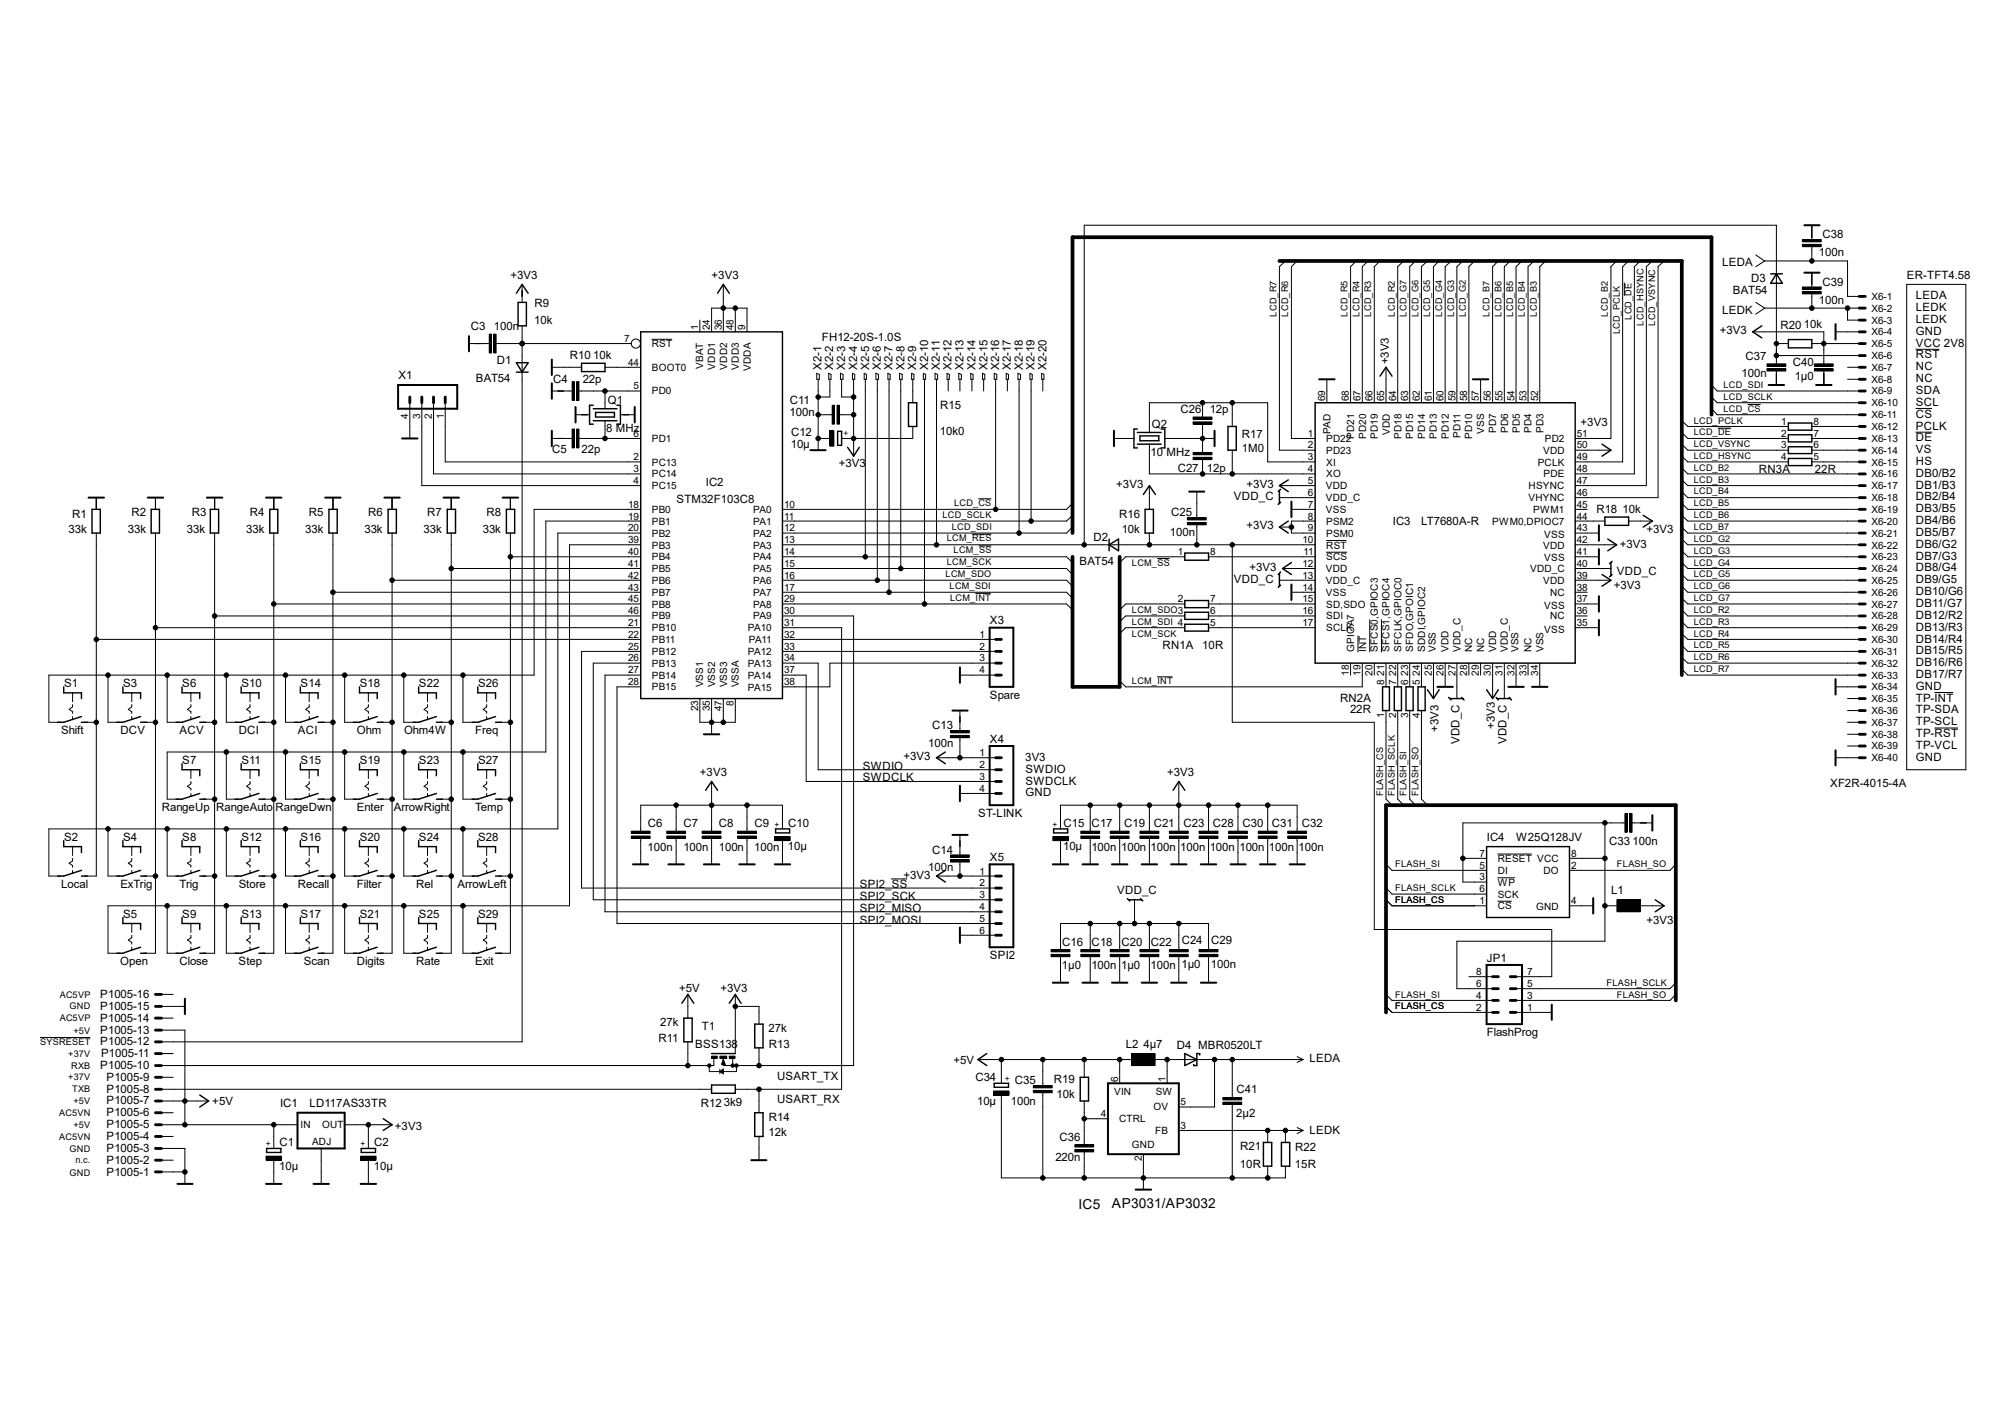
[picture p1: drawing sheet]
<svg xmlns="http://www.w3.org/2000/svg" width="297mm" height="210mm" viewBox="0 0 297 210" stroke-linecap="round" stroke-linejoin="round" font-family="sans-serif">
<defs><g id="words">
<g font-size="2">
<text x="159.8" y="179">IC5</text>
<text x="164.7" y="178.9">AP3031/AP3032</text>
</g>
<g font-size="1.7">
<text x="270" y="35.3">C38</text>
<text x="75.6" y="41.3">+3V3</text>
<text x="105.4" y="41.3">+3V3</text>
<text x="255.1" y="39.4">LEDA</text>
<text x="259.4" y="41.7">D3</text>
<text x="269.5" y="37.9">100n</text>
<text x="282.5" y="41.3">ER-TFT4.58</text>
<text x="79.1" y="47.9">10k</text>
<text x="79.2" y="45.5">R9</text>
<text x="255.1" y="46.4">LEDK</text>
<text x="256.7" y="43.5">BAT54</text>
<text x="269.5" y="45">100n</text>
<text x="270" y="42.3">C39</text>
<text x="283.8" y="44.3">LEDA</text>
<text x="283.8" y="46.1">LEDK</text>
<text x="283.8" y="47.8">LEDK</text>
<text x="69.8" y="48.9">C3</text>
<text x="73.2" y="48.9">100n</text>
<text x="73.6" y="54">D1</text>
<text x="84.4" y="53.2">R10</text>
<text x="87.9" y="53.2">10k</text>
<text x="121.8" y="50.5">FH12-20S-1.0S</text>
<text x="205.7" y="54" transform="rotate(-90 205.7 54)">+3V3</text>
<text x="254.8" y="49.5">+3V3</text>
<text x="258.6" y="53.3">C37</text>
<text x="263.7" y="48.7">R20</text>
<text x="267.2" y="48.6">10k</text>
<text x="283.8" y="49.6">GND</text>
<text x="283.8" y="51.4">VCC 2V8</text>
<text x="283.8" y="53.1">RST</text>
<text x="59" y="56.2">X1</text>
<text x="70.5" y="56.6">BAT54</text>
<text x="82" y="56.8">C4</text>
<text x="86.3" y="56.8">22p</text>
<text x="90" y="59.9">Q1</text>
<text x="117" y="59.9">C11</text>
<text x="121.7" y="54.7" transform="rotate(-90 121.7 54.7)">X2-1</text>
<text x="123.4" y="54.7" transform="rotate(-90 123.4 54.7)">X2-2</text>
<text x="125.2" y="54.7" transform="rotate(-90 125.2 54.7)">X2-3</text>
<text x="127" y="54.7" transform="rotate(-90 127 54.7)">X2-4</text>
<text x="128.7" y="54.7" transform="rotate(-90 128.7 54.7)">X2-5</text>
<text x="130.5" y="54.7" transform="rotate(-90 130.5 54.7)">X2-6</text>
<text x="132.2" y="54.7" transform="rotate(-90 132.2 54.7)">X2-7</text>
<text x="134" y="54.7" transform="rotate(-90 134 54.7)">X2-8</text>
<text x="135.7" y="54.7" transform="rotate(-90 135.7 54.7)">X2-9</text>
<text x="137.5" y="54.7" transform="rotate(-90 137.5 54.7)">X2-10</text>
<text x="139.2" y="54.7" transform="rotate(-90 139.2 54.7)">X2-11</text>
<text x="141" y="54.7" transform="rotate(-90 141 54.7)">X2-12</text>
<text x="142.7" y="54.7" transform="rotate(-90 142.7 54.7)">X2-13</text>
<text x="144.5" y="54.7" transform="rotate(-90 144.5 54.7)">X2-14</text>
<text x="146.3" y="54.7" transform="rotate(-90 146.3 54.7)">X2-15</text>
<text x="148" y="54.7" transform="rotate(-90 148 54.7)">X2-16</text>
<text x="149.7" y="54.7" transform="rotate(-90 149.7 54.7)">X2-17</text>
<text x="151.5" y="54.7" transform="rotate(-90 151.5 54.7)">X2-18</text>
<text x="153.2" y="54.7" transform="rotate(-90 153.2 54.7)">X2-19</text>
<text x="155" y="54.7" transform="rotate(-90 155 54.7)">X2-20</text>
<text x="258" y="55.9">100n</text>
<text x="265.6" y="54.1">C40</text>
<text x="265.9" y="56.3">1µ0</text>
<text x="283.8" y="54.9">NC</text>
<text x="283.8" y="56.6">NC</text>
<text x="283.8" y="58.3">SDA</text>
<text x="89.8" y="64.1">8 MHz</text>
<text x="117" y="61.6">100n</text>
<text x="117.2" y="64.6">C12</text>
<text x="139.2" y="64.4">10k0</text>
<text x="139.3" y="60.5">R15</text>
<text x="170.6" y="63.3">Q2</text>
<text x="174.9" y="61.2">C26</text>
<text x="179.2" y="61.2">12p</text>
<text x="184" y="64.9">R17</text>
<text x="234.1" y="63.1">+3V3</text>
<text x="283.8" y="60.1">SCL</text>
<text x="283.8" y="61.8">CS</text>
<text x="283.8" y="63.6">PCLK</text>
<text x="283.8" y="65.4">DE</text>
<text x="81.8" y="67.1">C5</text>
<text x="86.1" y="67.1">22p</text>
<text x="104.6" y="71.9">IC2</text>
<text x="117.1" y="66.3">10µ</text>
<text x="124.2" y="69.2">+3V3</text>
<text x="170.4" y="67.6">10 MHz</text>
<text x="174.5" y="69.9">C27</text>
<text x="178.8" y="69.9">12p</text>
<text x="183.9" y="67">1M0</text>
<text x="260.6" y="70.1">RN3A</text>
<text x="268.9" y="70.1">22R</text>
<text x="283.8" y="67.1">VS</text>
<text x="283.8" y="68.9">HS</text>
<text x="283.8" y="70.6">DB0/B2</text>
<text x="10.7" y="76.7">R1</text>
<text x="19.5" y="76.5">R2</text>
<text x="28.4" y="76.5">R3</text>
<text x="37" y="76.5">R4</text>
<text x="45.8" y="76.5">R5</text>
<text x="54.5" y="76.5">R6</text>
<text x="63.3" y="76.5">R7</text>
<text x="72" y="76.5">R8</text>
<text x="100.2" y="74.5">STM32F103C8</text>
<text x="165.4" y="72.3">+3V3</text>
<text x="165.8" y="76.7">R16</text>
<text x="173.5" y="76.5">C25</text>
<text x="182.8" y="74">VDD_C</text>
<text x="184.7" y="72.3">+3V3</text>
<text x="206.3" y="77.7">IC3</text>
<text x="210.5" y="77.7">LT7680A-R</text>
<text x="236.5" y="76">R18</text>
<text x="240.4" y="75.9">10k</text>
<text x="283.8" y="72.4">DB1/B3</text>
<text x="283.8" y="74.1">DB2/B4</text>
<text x="283.8" y="75.9">DB3/B5</text>
<text x="283.8" y="77.6">DB4/B6</text>
<text x="10.2" y="79">33k</text>
<text x="18.9" y="79">33k</text>
<text x="27.7" y="79">33k</text>
<text x="36.5" y="79">33k</text>
<text x="45.2" y="79">33k</text>
<text x="54" y="79">33k</text>
<text x="62.7" y="79">33k</text>
<text x="71.5" y="79">33k</text>
<text x="159.9" y="83.7">BAT54</text>
<text x="162" y="80.2">D2</text>
<text x="166.2" y="79">10k</text>
<text x="173.3" y="79.4">100n</text>
<text x="184.7" y="78.4">+3V3</text>
<text x="239.9" y="81.2">+3V3</text>
<text x="243.9" y="79">+3V3</text>
<text x="283.8" y="79.4">DB5/B7</text>
<text x="283.8" y="81.2">DB6/G2</text>
<text x="283.8" y="82.9">DB7/G3</text>
<text x="182.8" y="86.3">VDD_C</text>
<text x="185.1" y="84.5">+3V3</text>
<text x="239.1" y="87.2">+3V3</text>
<text x="239.5" y="85.1">VDD_C</text>
<text x="283.8" y="84.6">DB8/G4</text>
<text x="283.8" y="86.4">DB9/G5</text>
<text x="283.8" y="88.1">DB10/G6</text>
<text x="283.8" y="89.9">DB11/G7</text>
<text x="146.6" y="92.5">X3</text>
<text x="283.8" y="91.7">DB12/R2</text>
<text x="283.8" y="93.4">DB13/R3</text>
<text x="283.8" y="95.2">DB14/R4</text>
<text x="9.5" y="101.7">S1</text>
<text x="18.2" y="101.7">S3</text>
<text x="27" y="101.7">S6</text>
<text x="35.8" y="101.7">S10</text>
<text x="44.5" y="101.7">S14</text>
<text x="53.3" y="101.7">S18</text>
<text x="62.1" y="101.7">S22</text>
<text x="70.8" y="101.7">S26</text>
<text x="172.2" y="96.1">RN1A</text>
<text x="178.1" y="96.1">10R</text>
<text x="283.8" y="96.9">DB15/R5</text>
<text x="283.8" y="98.7">DB16/R6</text>
<text x="283.8" y="100.4">DB17/R7</text>
<text x="146.6" y="103.5">Spare</text>
<text x="198.5" y="103.9">RN2A</text>
<text x="200" y="105.7">22R</text>
<text x="221.4" y="107.9" transform="rotate(-90 221.4 107.9)">+3V3</text>
<text x="283.8" y="102.2">GND</text>
<text x="283.8" y="103.9">TP-INT</text>
<text x="283.8" y="105.7">TP-SDA</text>
<text x="283.8" y="107.4">TP-SCL</text>
<text x="9.1" y="108.8">Shift</text>
<text x="17.8" y="108.8">DCV</text>
<text x="26.6" y="108.8">ACV</text>
<text x="27" y="113.1">S7</text>
<text x="35.4" y="108.8">DCI</text>
<text x="35.8" y="113.1">S11</text>
<text x="44.1" y="108.8">ACI</text>
<text x="44.5" y="113.1">S15</text>
<text x="52.9" y="108.8">Ohm</text>
<text x="53.3" y="113.1">S19</text>
<text x="59.9" y="108.8">Ohm4W</text>
<text x="62.1" y="113.1">S23</text>
<text x="70.4" y="108.8">Freq</text>
<text x="70.8" y="113.1">S27</text>
<text x="133.8" y="112.6">+3V3</text>
<text x="137.5" y="110.7">100n</text>
<text x="138.1" y="108">C13</text>
<text x="146.6" y="110">X4</text>
<text x="151.8" y="112.7">3V3</text>
<text x="213.1" y="108.4" transform="rotate(-90 213.1 108.4)">+3V3</text>
<text x="216.2" y="110.2" transform="rotate(-90 216.2 110.2)">VDD_C</text>
<text x="223.2" y="110.2" transform="rotate(-90 223.2 110.2)">VDD_C</text>
<text x="283.8" y="109.2">TP-RST</text>
<text x="283.8" y="110.9">TP-VCL</text>
<text x="283.8" y="112.7">GND</text>
<text x="103.7" y="114.9">+3V3</text>
<text x="127.8" y="115.7">SWDCLK</text>
<text x="127.8" y="114">SWDIO</text>
<text x="151.9" y="114.4">SWDIO</text>
<text x="151.9" y="116.2">SWDCLK</text>
<text x="151.9" y="117.9">GND</text>
<text x="172.9" y="114.9">+3V3</text>
<text x="271.1" y="116.6">XF2R-4015-4A</text>
<text x="9.5" y="124.5">S2</text>
<text x="18.2" y="124.5">S4</text>
<text x="24" y="120.1">RangeUp RangeAuto RangeDwn</text>
<text x="27" y="124.5">S8</text>
<text x="35.8" y="124.5">S12</text>
<text x="44.5" y="124.5">S16</text>
<text x="52.9" y="120.1">Enter</text>
<text x="53.3" y="124.5">S20</text>
<text x="58.3" y="120.1">ArrowRight</text>
<text x="62.1" y="124.5">S24</text>
<text x="70.4" y="120.1">Temp</text>
<text x="70.8" y="124.5">S28</text>
<text x="95.9" y="126">100n</text>
<text x="96" y="122.5">C6</text>
<text x="101.2" y="126">100n</text>
<text x="101.3" y="122.5">C7</text>
<text x="106.5" y="126">100n</text>
<text x="106.5" y="122.5">C8</text>
<text x="111.7" y="126">100n</text>
<text x="111.8" y="122.5">C9</text>
<text x="116.7" y="125.9">10µ</text>
<text x="116.8" y="122.4">C10</text>
<text x="144.9" y="121">ST-LINK</text>
<text x="157.5" y="125.9">10µ</text>
<text x="157.5" y="122.4">C15 C17</text>
<text x="161.7" y="126">100n 100n 100n 100n 100n 100n 100n 100n</text>
<text x="166.5" y="122.5">C19</text>
<text x="170.9" y="122.5">C21</text>
<text x="175.3" y="122.5">C23</text>
<text x="179.7" y="122.5">C28</text>
<text x="184.1" y="122.5">C30</text>
<text x="188.4" y="122.5">C31</text>
<text x="192.8" y="122.5">C32</text>
<text x="220.3" y="124.5">IC4</text>
<text x="224.6" y="124.5">W25Q128JV</text>
<text x="238.4" y="125.1">C33</text>
<text x="241.9" y="125.1">100n</text>
<text x="9.1" y="131.5">Local</text>
<text x="17.8" y="131.5">ExTrig</text>
<text x="26.6" y="131.5">Trig</text>
<text x="35.4" y="131.5">Store</text>
<text x="44.1" y="131.5">Recall</text>
<text x="52.9" y="131.5">Filter</text>
<text x="61.6" y="131.5">Rel</text>
<text x="67.8" y="131.5">ArrowLeft</text>
<text x="127.4" y="131.5">SPI2_SS</text>
<text x="133.8" y="130.1">+3V3</text>
<text x="137.5" y="129.1">100n</text>
<text x="138.1" y="126.4">C14</text>
<text x="146.6" y="127.5">X5</text>
<text x="18.2" y="135.9">S5</text>
<text x="27" y="135.9">S9</text>
<text x="35.8" y="135.9">S13</text>
<text x="44.5" y="135.9">S17</text>
<text x="53.3" y="135.9">S21</text>
<text x="62.1" y="135.9">S25</text>
<text x="70.8" y="135.9">S29</text>
<text x="127.4" y="136.8">SPI2_MOSI</text>
<text x="127.4" y="135">SPI2_MISO</text>
<text x="127.4" y="133.3">SPI2_SCK</text>
<text x="165.5" y="132.4">VDD_C</text>
<text x="238.7" y="132.4">L1</text>
<text x="243.9" y="136.8">+3V3</text>
<text x="17.8" y="142.9">Open</text>
<text x="26.6" y="142.9">Close</text>
<text x="35.3" y="142.9">Step</text>
<text x="45" y="142.9">Scan</text>
<text x="52.9" y="142.9">Digits</text>
<text x="61.6" y="142.9">Rate</text>
<text x="70.4" y="142.9">Exit</text>
<text x="146.6" y="142">SPI2</text>
<text x="157.3" y="143.5">1µ0</text>
<text x="157.4" y="140">C16</text>
<text x="161.7" y="143.5">100n 1µ0</text>
<text x="161.7" y="140">C18</text>
<text x="166.1" y="140">C20</text>
<text x="170.4" y="143.5">100n 1µ0</text>
<text x="170.5" y="140">C22</text>
<text x="175" y="139.8">C24</text>
<text x="179.4" y="143.3">100n</text>
<text x="179.4" y="139.8">C29</text>
<text x="220.3" y="142.4">JP1</text>
<text x="14.9" y="149.6">P1005-15</text>
<text x="14.9" y="147.8">P1005-16</text>
<text x="100.6" y="146.9">+5V</text>
<text x="106.7" y="146.9">+3V3</text>
<text x="14.9" y="154.8">P1005-12</text>
<text x="14.9" y="153.1">P1005-13</text>
<text x="14.9" y="151.3">P1005-14</text>
<text x="97.5" y="154.3">R11</text>
<text x="97.8" y="152">27k</text>
<text x="103" y="155.2">BSS138</text>
<text x="104" y="152.6">T1</text>
<text x="113.8" y="152.9">27k</text>
<text x="113.9" y="155.2">R13</text>
<text x="166.8" y="155.2">L2</text>
<text x="169.4" y="155.2">4µ7</text>
<text x="174.3" y="155.4">D4 MBR0520LT</text>
<text x="220.3" y="153.4">FlashProg</text>
<text x="14.9" y="158.3">P1005-10</text>
<text x="15" y="156.6">P1005-11</text>
<text x="15.8" y="161.8">P1005-8</text>
<text x="15.8" y="160.1">P1005-9</text>
<text x="115.1" y="159.9">USART_TX</text>
<text x="141.2" y="157.6">+5V</text>
<text x="144.5" y="160.1">C34</text>
<text x="150.3" y="160.6">C35</text>
<text x="156.1" y="160.4">R19</text>
<text x="183.2" y="161.9">C41</text>
<text x="194" y="157.4">LEDA</text>
<text x="15.8" y="167.1">P1005-5</text>
<text x="15.8" y="165.4">P1005-6</text>
<text x="15.8" y="163.6">P1005-7</text>
<text x="31.5" y="163.7">+5V</text>
<text x="41.5" y="164">IC1</text>
<text x="45.8" y="164">LD117AS33TR</text>
<text x="58.5" y="167.3">+3V3</text>
<text x="103.8" y="164">R12</text>
<text x="107.2" y="163.9">3k9</text>
<text x="113.9" y="166">R14</text>
<text x="115.1" y="163.4">USART_RX</text>
<text x="144.7" y="163.6">10µ</text>
<text x="149.7" y="163.7">100n</text>
<text x="156.5" y="162.6">10k</text>
<text x="183.1" y="165.4">2µ2</text>
<text x="194" y="167.9">LEDK</text>
<text x="15.8" y="172.3">P1005-2</text>
<text x="15.8" y="170.6">P1005-3</text>
<text x="15.8" y="168.9">P1005-4</text>
<text x="41.4" y="173.3">10µ</text>
<text x="41.4" y="169.8">C1</text>
<text x="55.4" y="173.3">10µ</text>
<text x="55.4" y="169.8">C2</text>
<text x="113.8" y="168.3">12k</text>
<text x="156.3" y="172">220n</text>
<text x="156.9" y="169">C36</text>
<text x="183.7" y="173">10R</text>
<text x="183.7" y="170.3">R21</text>
<text x="191.8" y="173.1">15R</text>
<text x="191.9" y="170.5">R22</text>
<text x="15.8" y="174.1">P1005-1</text>
</g>
<g font-size="1.5">
<text x="277.2" y="44.4">X6-1</text>
<text x="277.2" y="46.2">X6-2</text>
<text x="277.2" y="47.9">X6-3</text>
<text x="92.5" y="50.7">7</text>
<text x="96.6" y="51.4">RST</text>
<text x="103.4" y="48.9" transform="rotate(-90 103.4 48.9)">1</text>
<text x="105.2" y="48.9" transform="rotate(-90 105.2 48.9)">24</text>
<text x="106.9" y="48.9" transform="rotate(-90 106.9 48.9)">36</text>
<text x="108.7" y="48.9" transform="rotate(-90 108.7 48.9)">48</text>
<text x="110.4" y="48.9" transform="rotate(-90 110.4 48.9)">9</text>
<text x="277.2" y="49.7">X6-4</text>
<text x="277.2" y="51.4">X6-5</text>
<text x="277.2" y="53.2">X6-6</text>
<text x="93" y="54.1">44</text>
<text x="93.9" y="57.7">5</text>
<text x="96.6" y="58.4">PD0</text>
<text x="96.6" y="54.9">BOOT0</text>
<text x="104.2" y="54.6" transform="rotate(-90 104.2 54.6)">VBAT</text>
<text x="106" y="54.7" transform="rotate(-90 106 54.7)">VDD1</text>
<text x="107.7" y="54.7" transform="rotate(-90 107.7 54.7)">VDD2</text>
<text x="109.4" y="54.7" transform="rotate(-90 109.4 54.7)">VDD3</text>
<text x="111.2" y="54.9" transform="rotate(-90 111.2 54.9)">VDDA</text>
<text x="196.3" y="59.4" transform="rotate(-90 196.3 59.4)">69</text>
<text x="199.8" y="59.4" transform="rotate(-90 199.8 59.4)">68</text>
<text x="201.6" y="59.4" transform="rotate(-90 201.6 59.4)">67</text>
<text x="203.3" y="59.4" transform="rotate(-90 203.3 59.4)">66</text>
<text x="205.1" y="59.4" transform="rotate(-90 205.1 59.4)">65</text>
<text x="206.8" y="59.4" transform="rotate(-90 206.8 59.4)">64</text>
<text x="208.6" y="59.4" transform="rotate(-90 208.6 59.4)">63</text>
<text x="210.3" y="59.4" transform="rotate(-90 210.3 59.4)">62</text>
<text x="212.1" y="59.4" transform="rotate(-90 212.1 59.4)">61</text>
<text x="213.8" y="59.4" transform="rotate(-90 213.8 59.4)">60</text>
<text x="215.6" y="59.4" transform="rotate(-90 215.6 59.4)">59</text>
<text x="217.3" y="59.4" transform="rotate(-90 217.3 59.4)">58</text>
<text x="219.1" y="59.4" transform="rotate(-90 219.1 59.4)">57</text>
<text x="220.9" y="59.4" transform="rotate(-90 220.9 59.4)">56</text>
<text x="222.6" y="59.4" transform="rotate(-90 222.6 59.4)">55</text>
<text x="224.4" y="59.4" transform="rotate(-90 224.4 59.4)">54</text>
<text x="226.1" y="59.4" transform="rotate(-90 226.1 59.4)">53</text>
<text x="227.8" y="59.4" transform="rotate(-90 227.8 59.4)">52</text>
<text x="277.2" y="54.9">X6-7</text>
<text x="277.2" y="56.7">X6-8</text>
<text x="277.2" y="58.4">X6-9</text>
<text x="60.5" y="62.1" transform="rotate(-90 60.5 62.1)">4</text>
<text x="62.2" y="62.1" transform="rotate(-90 62.2 62.1)">3</text>
<text x="64" y="62.1" transform="rotate(-90 64 62.1)">2</text>
<text x="65.7" y="62.1" transform="rotate(-90 65.7 62.1)">1</text>
<text x="93.9" y="64.7">6</text>
<text x="96.6" y="65.4">PD1</text>
<text x="193.8" y="64.7">1</text>
<text x="196.5" y="65.4">PD22</text>
<text x="197.1" y="64.3" transform="rotate(-90 197.1 64.3)">PAD</text>
<text x="200.6" y="65" transform="rotate(-90 200.6 65)">PD21</text>
<text x="202.4" y="65" transform="rotate(-90 202.4 65)">PD20</text>
<text x="204.1" y="65" transform="rotate(-90 204.1 65)">PD19</text>
<text x="205.9" y="64.4" transform="rotate(-90 205.9 64.4)">VDD</text>
<text x="207.6" y="65" transform="rotate(-90 207.6 65)">PD18</text>
<text x="209.3" y="65" transform="rotate(-90 209.3 65)">PD15</text>
<text x="211.1" y="65" transform="rotate(-90 211.1 65)">PD14</text>
<text x="212.9" y="65" transform="rotate(-90 212.9 65)">PD13</text>
<text x="214.6" y="65" transform="rotate(-90 214.6 65)">PD12</text>
<text x="216.4" y="64.9" transform="rotate(-90 216.4 64.9)">PD11</text>
<text x="218.1" y="65" transform="rotate(-90 218.1 65)">PD10</text>
<text x="219.9" y="64.3" transform="rotate(-90 219.9 64.3)">VSS</text>
<text x="221.6" y="64.2" transform="rotate(-90 221.6 64.2)">PD7</text>
<text x="223.4" y="64.2" transform="rotate(-90 223.4 64.2)">PD6</text>
<text x="225.1" y="64.2" transform="rotate(-90 225.1 64.2)">PD5</text>
<text x="226.9" y="64.2" transform="rotate(-90 226.9 64.2)">PD4</text>
<text x="228.6" y="64.2" transform="rotate(-90 228.6 64.2)">PD3</text>
<text x="228.9" y="65.4">PD2</text>
<text x="233.6" y="64.7">51</text>
<text x="263.9" y="62.9">1</text>
<text x="263.9" y="64.7">2</text>
<text x="268.6" y="62.9">8</text>
<text x="268.6" y="64.7">7</text>
<text x="277.2" y="60.2">X6-10</text>
<text x="277.2" y="61.9">X6-11</text>
<text x="277.2" y="63.7">X6-12</text>
<text x="277.2" y="65.4">X6-13</text>
<text x="93.9" y="68.2">2</text>
<text x="93.9" y="69.9">3</text>
<text x="93.9" y="71.7">4</text>
<text x="96.6" y="69">PC13</text>
<text x="96.6" y="70.7">PC14</text>
<text x="193.8" y="66.4">2</text>
<text x="193.8" y="68.2">3</text>
<text x="193.8" y="69.9">4</text>
<text x="193.8" y="71.7">5</text>
<text x="196.5" y="67.2">PD23</text>
<text x="196.5" y="69">XI</text>
<text x="196.5" y="70.7">XO</text>
<text x="227.8" y="69">PCLK</text>
<text x="228.6" y="67.2">VDD</text>
<text x="228.6" y="70.7">PDE</text>
<text x="233.6" y="71.7">47</text>
<text x="233.6" y="69.9">48</text>
<text x="233.6" y="68.2">49</text>
<text x="233.6" y="66.4">50</text>
<text x="263.9" y="66.4">3</text>
<text x="263.9" y="68.2">4</text>
<text x="268.6" y="66.4">6</text>
<text x="268.6" y="68.2">5</text>
<text x="277.2" y="67.2">X6-14</text>
<text x="277.2" y="69">X6-15</text>
<text x="277.2" y="70.7">X6-16</text>
<text x="93" y="75.2">18</text>
<text x="93" y="77">19</text>
<text x="96.6" y="75.9">PB0</text>
<text x="96.6" y="77.7">PB1</text>
<text x="96.6" y="72.5">PC15</text>
<text x="111.6" y="76">PA0</text>
<text x="111.6" y="77.7">PA1</text>
<text x="116.2" y="75.2">10</text>
<text x="116.2" y="77">11</text>
<text x="193.8" y="73.4">6</text>
<text x="193.8" y="75.2">7</text>
<text x="193.8" y="77">8</text>
<text x="196.4" y="75.9">VSS</text>
<text x="196.4" y="72.5">VDD</text>
<text x="196.4" y="74.2">VDD_C</text>
<text x="196.5" y="77.7">PSM2</text>
<text x="221.1" y="77.7">PWM0,DPIOC7</text>
<text x="226.4" y="74.2">VHYNC</text>
<text x="226.4" y="72.5">HSYNC</text>
<text x="227.1" y="76">PWM1</text>
<text x="233.6" y="77">44</text>
<text x="233.6" y="75.2">45</text>
<text x="233.6" y="73.4">46</text>
<text x="277.2" y="72.5">X6-17</text>
<text x="277.2" y="74.2">X6-18</text>
<text x="277.2" y="75.9">X6-19</text>
<text x="277.2" y="77.7">X6-20</text>
<text x="93" y="78.7">20</text>
<text x="93" y="80.4">39</text>
<text x="93" y="82.2">40</text>
<text x="93" y="83.9">41</text>
<text x="96.6" y="79.5">PB2</text>
<text x="96.6" y="81.2">PB3</text>
<text x="96.6" y="83">PB4</text>
<text x="111.6" y="79.5">PA2</text>
<text x="111.6" y="81.2">PA3</text>
<text x="111.6" y="83">PA4</text>
<text x="116.2" y="78.7">12</text>
<text x="116.2" y="80.4">13</text>
<text x="116.2" y="82.2">14</text>
<text x="116.2" y="83.9">15</text>
<text x="174.5" y="82.2">1</text>
<text x="179.3" y="82.2">8</text>
<text x="193" y="80.4">10</text>
<text x="193" y="83.9">12</text>
<text x="193.1" y="82.2">11</text>
<text x="193.8" y="78.7">9</text>
<text x="196.5" y="79.5">PSM0</text>
<text x="196.5" y="81.2">RST</text>
<text x="196.5" y="83">SCS</text>
<text x="228.6" y="81.2">VDD</text>
<text x="228.8" y="83.1">VSS</text>
<text x="228.8" y="79.7">VSS</text>
<text x="233.6" y="83.9">40</text>
<text x="233.6" y="82.2">41</text>
<text x="233.6" y="80.4">42</text>
<text x="233.6" y="78.7">43</text>
<text x="277.2" y="79.5">X6-21</text>
<text x="277.2" y="81.2">X6-22</text>
<text x="277.2" y="83">X6-23</text>
<text x="93" y="85.7">42</text>
<text x="93" y="87.5">43</text>
<text x="93" y="89.2">45</text>
<text x="96.6" y="84.7">PB5</text>
<text x="96.6" y="86.5">PB6</text>
<text x="96.6" y="88.2">PB7</text>
<text x="111.6" y="84.8">PA5</text>
<text x="111.6" y="86.5">PA6</text>
<text x="111.6" y="88.2">PA7</text>
<text x="116.2" y="85.7">16</text>
<text x="116.2" y="87.5">17</text>
<text x="116.2" y="89.2">29</text>
<text x="174.5" y="89.2">2</text>
<text x="179.3" y="89.2">7</text>
<text x="193" y="85.7">13</text>
<text x="193" y="87.5">14</text>
<text x="193" y="89.2">15</text>
<text x="196.4" y="88.2">VSS</text>
<text x="196.4" y="84.7">VDD</text>
<text x="196.4" y="86.5">VDD_C</text>
<text x="226.7" y="84.8">VDD_C</text>
<text x="228.6" y="86.5">VDD</text>
<text x="229.6" y="88.2">NC</text>
<text x="233.6" y="89.2">37</text>
<text x="233.6" y="87.5">38</text>
<text x="233.6" y="85.7">39</text>
<text x="277.2" y="84.7">X6-24</text>
<text x="277.2" y="86.5">X6-25</text>
<text x="277.2" y="88.2">X6-26</text>
<text x="93" y="91">46</text>
<text x="93" y="92.7">21</text>
<text x="93" y="94.5">22</text>
<text x="96.6" y="90">PB8</text>
<text x="96.6" y="91.7">PB9</text>
<text x="96.6" y="93.5">PB10</text>
<text x="96.6" y="95.2">PB11</text>
<text x="110.8" y="93.5">PA10</text>
<text x="110.9" y="95.2">PA11</text>
<text x="111.6" y="90">PA8</text>
<text x="111.6" y="91.7">PA9</text>
<text x="116.2" y="91">30</text>
<text x="116.2" y="92.7">31</text>
<text x="116.2" y="94.5">32</text>
<text x="145.1" y="94.5">1</text>
<text x="179.3" y="91">6</text>
<text x="179.3" y="92.7">5</text>
<text x="193" y="91">16</text>
<text x="193" y="92.7">17</text>
<text x="196.5" y="90">SD,SDO</text>
<text x="196.5" y="91.7">SDI</text>
<text x="196.5" y="93.5">SCLK</text>
<text x="228.8" y="90.2">VSS</text>
<text x="228.8" y="93.7">VSS</text>
<text x="229.6" y="91.7">NC</text>
<text x="233.6" y="92.7">35</text>
<text x="233.6" y="91">36</text>
<text x="277.2" y="90">X6-27</text>
<text x="277.2" y="91.7">X6-28</text>
<text x="277.2" y="93.5">X6-29</text>
<text x="277.2" y="95.2">X6-30</text>
<text x="93" y="96.2">25</text>
<text x="93" y="98">26</text>
<text x="93" y="99.7">27</text>
<text x="93" y="101.5">28</text>
<text x="96.6" y="97">PB12</text>
<text x="96.6" y="98.8">PB13</text>
<text x="96.6" y="100.5">PB14</text>
<text x="104.2" y="101.8" transform="rotate(-90 104.2 101.8)">VSS1</text>
<text x="105.9" y="101.8" transform="rotate(-90 105.9 101.8)">VSS2</text>
<text x="107.7" y="101.8" transform="rotate(-90 107.7 101.8)">VSS3</text>
<text x="109.4" y="101.8" transform="rotate(-90 109.4 101.8)">VSSA</text>
<text x="110.8" y="97">PA12</text>
<text x="110.8" y="98.8">PA13</text>
<text x="110.8" y="100.5">PA14</text>
<text x="116.2" y="96.2">33</text>
<text x="116.2" y="98">34</text>
<text x="116.2" y="99.7">37</text>
<text x="116.2" y="101.5">38</text>
<text x="145.1" y="96.2">2</text>
<text x="145.1" y="98">3</text>
<text x="145.1" y="99.7">4</text>
<text x="199.8" y="100.1" transform="rotate(-90 199.8 100.1)">18</text>
<text x="200.6" y="96.6" transform="rotate(-90 200.6 96.6)">GPIOA7</text>
<text x="201.6" y="100.1" transform="rotate(-90 201.6 100.1)">19</text>
<text x="202.4" y="96.6" transform="rotate(-90 202.4 96.6)">INT</text>
<text x="203.3" y="100.1" transform="rotate(-90 203.3 100.1)">20</text>
<text x="204.1" y="96.6" transform="rotate(-90 204.1 96.6)">SFCS0,GPIOC3</text>
<text x="205.1" y="101.5" transform="rotate(-90 205.1 101.5)">8</text>
<text x="205.1" y="100.1" transform="rotate(-90 205.1 100.1)">21</text>
<text x="205.8" y="96.6" transform="rotate(-90 205.8 96.6)">SFCS1,GPIOC4</text>
<text x="206.8" y="101.5" transform="rotate(-90 206.8 101.5)">7</text>
<text x="206.8" y="100.1" transform="rotate(-90 206.8 100.1)">22</text>
<text x="207.6" y="96.6" transform="rotate(-90 207.6 96.6)">SFCLK,GPIOC0</text>
<text x="208.6" y="101.5" transform="rotate(-90 208.6 101.5)">6</text>
<text x="208.6" y="100.1" transform="rotate(-90 208.6 100.1)">23</text>
<text x="209.3" y="96.6" transform="rotate(-90 209.3 96.6)">SFDO,GPOIC1</text>
<text x="210.3" y="101.5" transform="rotate(-90 210.3 101.5)">5</text>
<text x="210.3" y="100.1" transform="rotate(-90 210.3 100.1)">24</text>
<text x="211.1" y="96.6" transform="rotate(-90 211.1 96.6)">SDDI,GPIOC2</text>
<text x="212.1" y="100.1" transform="rotate(-90 212.1 100.1)">25</text>
<text x="212.7" y="96.6" transform="rotate(-90 212.7 96.6)">VSS</text>
<text x="213.8" y="100.1" transform="rotate(-90 213.8 100.1)">26</text>
<text x="214.6" y="96.6" transform="rotate(-90 214.6 96.6)">VDD</text>
<text x="215.6" y="100.1" transform="rotate(-90 215.6 100.1)">27</text>
<text x="216.4" y="96.6" transform="rotate(-90 216.4 96.6)">VDD_C</text>
<text x="217.3" y="100.1" transform="rotate(-90 217.3 100.1)">28</text>
<text x="218.1" y="96.6" transform="rotate(-90 218.1 96.6)">NC</text>
<text x="219.1" y="100.1" transform="rotate(-90 219.1 100.1)">29</text>
<text x="219.9" y="96.6" transform="rotate(-90 219.9 96.6)">NC</text>
<text x="220.9" y="100.1" transform="rotate(-90 220.9 100.1)">30</text>
<text x="221.6" y="96.6" transform="rotate(-90 221.6 96.6)">VDD</text>
<text x="222.6" y="100.1" transform="rotate(-90 222.6 100.1)">31</text>
<text x="223.4" y="96.6" transform="rotate(-90 223.4 96.6)">VDD_C</text>
<text x="224.4" y="100.1" transform="rotate(-90 224.4 100.1)">32</text>
<text x="225" y="96.6" transform="rotate(-90 225 96.6)">VSS</text>
<text x="226.1" y="100.1" transform="rotate(-90 226.1 100.1)">33</text>
<text x="226.9" y="96.6" transform="rotate(-90 226.9 96.6)">NC</text>
<text x="227.8" y="100.1" transform="rotate(-90 227.8 100.1)">34</text>
<text x="228.6" y="96.6" transform="rotate(-90 228.6 96.6)">VSS</text>
<text x="277.2" y="97">X6-31</text>
<text x="277.2" y="98.8">X6-32</text>
<text x="277.2" y="100.5">X6-33</text>
<text x="96.6" y="102.2">PB15</text>
<text x="103.4" y="105.3" transform="rotate(-90 103.4 105.3)">23</text>
<text x="105.2" y="105.3" transform="rotate(-90 105.2 105.3)">35</text>
<text x="106.9" y="105.3" transform="rotate(-90 106.9 105.3)">47</text>
<text x="108.7" y="104.5" transform="rotate(-90 108.7 104.5)">8</text>
<text x="110.8" y="102.3">PA15</text>
<text x="205.1" y="106.3" transform="rotate(-90 205.1 106.3)">1</text>
<text x="206.8" y="106.3" transform="rotate(-90 206.8 106.3)">2</text>
<text x="208.6" y="106.3" transform="rotate(-90 208.6 106.3)">3</text>
<text x="210.3" y="106.3" transform="rotate(-90 210.3 106.3)">4</text>
<text x="277.2" y="102.2">X6-34</text>
<text x="277.2" y="104">X6-35</text>
<text x="277.2" y="105.7">X6-36</text>
<text x="277.2" y="107.5">X6-37</text>
<text x="145.1" y="112">1</text>
<text x="145.1" y="113.7">2</text>
<text x="277.2" y="109.3">X6-38</text>
<text x="277.2" y="111">X6-39</text>
<text x="277.2" y="112.8">X6-40</text>
<text x="145.1" y="115.5">3</text>
<text x="145.1" y="117.3">4</text>
<text x="145.1" y="129.5">1</text>
<text x="145.1" y="131.3">2</text>
<text x="219.2" y="128.7">5</text>
<text x="219.2" y="126.9">7</text>
<text x="219.2" y="130.4">3</text>
<text x="221.9" y="129.4">DI</text>
<text x="221.9" y="127.7">RESET VCC</text>
<text x="221.9" y="131.2">WP</text>
<text x="228.6" y="129.4">DO</text>
<text x="232.7" y="128.7">2</text>
<text x="232.7" y="126.9">8</text>
<text x="145.1" y="133">3</text>
<text x="145.1" y="134.8">4</text>
<text x="145.1" y="136.5">5</text>
<text x="219.2" y="133.9">1</text>
<text x="219.2" y="132.2">6</text>
<text x="221.9" y="134.7">CS</text>
<text x="221.9" y="132.9">SCK</text>
<text x="227.5" y="134.7">GND</text>
<text x="232.7" y="133.9">4</text>
<text x="145.1" y="138.3">6</text>
<text x="218.7" y="149.7">2</text>
<text x="218.7" y="147.9">4</text>
<text x="218.7" y="146.2">6</text>
<text x="218.7" y="144.4">8</text>
<text x="226.2" y="149.7">1</text>
<text x="226.2" y="147.9">3</text>
<text x="226.2" y="146.2">5</text>
<text x="226.2" y="144.4">7</text>
<text x="165.7" y="160.2" transform="rotate(-90 165.7 160.2)">6</text>
<text x="172.6" y="160.2" transform="rotate(-90 172.6 160.2)">1</text>
<text x="44.5" y="167">IN</text>
<text x="47.7" y="167">OUT</text>
<text x="163.1" y="165.4">4</text>
<text x="165.1" y="162.2">VIN</text>
<text x="165.8" y="166.2">CTRL</text>
<text x="170.9" y="164.5">OV</text>
<text x="171.1" y="168">FB</text>
<text x="171.2" y="162.2">SW</text>
<text x="174.9" y="167.2">3</text>
<text x="174.9" y="163.7">5</text>
<text x="46.2" y="169.5">ADJ</text>
<text x="167.7" y="170.1">GND</text>
<text x="169.1" y="172" transform="rotate(-90 169.1 172)">2</text>
</g>
<g font-size="1.4">
<text x="189.1" y="46.9" transform="rotate(-90 189.1 46.9)">LCD_R7</text>
<text x="190.8" y="46.9" transform="rotate(-90 190.8 46.9)">LCD_R6</text>
<text x="199.6" y="46.9" transform="rotate(-90 199.6 46.9)">LCD_R5</text>
<text x="201.4" y="46.9" transform="rotate(-90 201.4 46.9)">LCD_R4</text>
<text x="203.1" y="46.9" transform="rotate(-90 203.1 46.9)">LCD_R3</text>
<text x="206.6" y="46.9" transform="rotate(-90 206.6 46.9)">LCD_R2</text>
<text x="208.4" y="46.9" transform="rotate(-90 208.4 46.9)">LCD_G7</text>
<text x="210.1" y="46.9" transform="rotate(-90 210.1 46.9)">LCD_G6</text>
<text x="211.9" y="46.9" transform="rotate(-90 211.9 46.9)">LCD_G5</text>
<text x="213.7" y="46.9" transform="rotate(-90 213.7 46.9)">LCD_G4</text>
<text x="215.4" y="46.9" transform="rotate(-90 215.4 46.9)">LCD_G3</text>
<text x="217.1" y="46.9" transform="rotate(-90 217.1 46.9)">LCD_G2</text>
<text x="220.6" y="46.9" transform="rotate(-90 220.6 46.9)">LCD_B7</text>
<text x="222.4" y="46.9" transform="rotate(-90 222.4 46.9)">LCD_B6</text>
<text x="224.2" y="46.9" transform="rotate(-90 224.2 46.9)">LCD_B5</text>
<text x="225.9" y="46.9" transform="rotate(-90 225.9 46.9)">LCD_B4</text>
<text x="227.7" y="46.9" transform="rotate(-90 227.7 46.9)">LCD_B3</text>
<text x="238.2" y="46.9" transform="rotate(-90 238.2 46.9)">LCD_B2</text>
<text x="241.7" y="47.4" transform="rotate(-90 241.7 47.4)">LCD_DE</text>
<text x="239.9" y="49.5" transform="rotate(-90 239.9 49.5)">LCD_PCLK</text>
<text x="243.5" y="48.2" transform="rotate(-90 243.5 48.2)">LCD_HSYNC</text>
<text x="245.2" y="48.2" transform="rotate(-90 245.2 48.2)">LCD_VSYNC</text>
<text x="255.3" y="59.2">LCD_SCLK</text>
<text x="255.3" y="57.5">LCD_SDI</text>
<text x="250.9" y="62.7">LCD_PCLK</text>
<text x="250.9" y="64.5">LCD_DE</text>
<text x="255.3" y="61">LCD_CS</text>
<text x="250.9" y="69.8">LCD_B2</text>
<text x="250.9" y="71.5">LCD_B3</text>
<text x="250.9" y="68">LCD_HSYNC</text>
<text x="250.9" y="66.3">LCD_VSYNC</text>
<text x="139.6" y="76.7">LCD_SCLK</text>
<text x="141.4" y="74.9">LCD_CS</text>
<text x="250.9" y="73.2">LCD_B4</text>
<text x="250.9" y="75">LCD_B5</text>
<text x="250.9" y="76.8">LCD_B6</text>
<text x="140.3" y="83.7">LCM_SCK</text>
<text x="140.3" y="80.2">LCM_RES</text>
<text x="141" y="78.4">LCD_SDI</text>
<text x="141.3" y="81.9">LCM_SS</text>
<text x="167.7" y="83.8">LCM_SS</text>
<text x="250.9" y="80.3">LCD_G2</text>
<text x="250.9" y="82">LCD_G3</text>
<text x="250.9" y="83.8">LCD_G4</text>
<text x="250.9" y="78.5">LCD_B7</text>
<text x="140.1" y="85.4">LCM_SDO</text>
<text x="140.7" y="87.2">LCM_SDI</text>
<text x="140.8" y="88.9">LCM_INT</text>
<text x="250.9" y="85.5">LCD_G5</text>
<text x="250.9" y="87.2">LCD_G6</text>
<text x="250.9" y="89">LCD_G7</text>
<text x="167.7" y="94.3">LCM_SCK</text>
<text x="167.7" y="90.8">LCM_SDO3</text>
<text x="167.7" y="92.5">LCM_SDI 4</text>
<text x="250.9" y="90.8">LCD_R2</text>
<text x="250.9" y="92.5">LCD_R3</text>
<text x="250.9" y="94.3">LCD_R4</text>
<text x="167.7" y="101.3">LCM_INT</text>
<text x="250.9" y="96">LCD_R5</text>
<text x="250.9" y="97.8">LCD_R6</text>
<text x="250.9" y="99.5">LCD_R7</text>
<text x="204.9" y="117.9" transform="rotate(-90 204.9 117.9)">FLASH_CS</text>
<text x="206.6" y="117.9" transform="rotate(-90 206.6 117.9)">FLASH_SCLK</text>
<text x="208.4" y="117.9" transform="rotate(-90 208.4 117.9)">FLASH_SI</text>
<text x="210.1" y="117.9" transform="rotate(-90 210.1 117.9)">FLASH_SO</text>
<text x="206.7" y="132">FLASH_SCLK</text>
<text x="206.7" y="128.4">FLASH_SI</text>
<text x="239.5" y="128.4">FLASH_SO</text>
<text x="206.7" y="133.7">FLASH_CS</text>
<text x="8.8" y="147.7">AC5VP</text>
<text x="10.3" y="149.4">GND</text>
<text x="206.7" y="149.5">FLASH_CS</text>
<text x="206.7" y="147.7">FLASH_SI</text>
<text x="238" y="146">FLASH_SCLK</text>
<text x="239.5" y="147.7">FLASH_SO</text>
<text x="6" y="154.7">SYSRESET</text>
<text x="8.8" y="151.3">AC5VP</text>
<text x="10.9" y="153.1">+5V</text>
<text x="10.1" y="160">+37V</text>
<text x="10.1" y="156.5">+37V</text>
<text x="10.5" y="158.3">RXB</text>
<text x="10.7" y="161.8">TXB</text>
<text x="8.8" y="165.3">AC5VN</text>
<text x="10.9" y="163.6">+5V</text>
<text x="10.9" y="167.1">+5V</text>
<text x="8.8" y="168.8">AC5VN</text>
<text x="10.3" y="170.6">GND</text>
<text x="11.2" y="172.3">n.c.</text>
<text x="10.3" y="174.1">GND</text>
</g>
<g font-size="1.2">
<text x="125" y="64.5">+</text>
<text x="115.5" y="122.5" transform="rotate(-90 115.5 122.5)">+</text>
<text x="156.7" y="122.5" transform="rotate(-90 156.7 122.5)">+</text>
<text x="149.6" y="160.1" transform="rotate(-90 149.6 160.1)">+</text>
<text x="40.2" y="169.8" transform="rotate(-90 40.2 169.8)">+</text>
<text x="54.2" y="169.8" transform="rotate(-90 54.2 169.8)">+</text>
</g>
</g></defs>
<g fill="none" stroke="#000" stroke-width=".15">
<path d="M190.4 38.7l-.9 .8v27.2h5.3M192.2 38.7l-.9 .8v25.4h3.5M200.9 38.7l-.8 .8v20.1M202.7 38.7l-.9 .8v20.1M204.4 38.7l-.8 .8v20.1M207.9 38.7l-.8 .8v20.1M209.7 38.7l-.9 .8v20.1M211.5 38.7l-.9 .8v20.1M213.2 38.7l-.9 .8v20.1M215 38.7l-.9 .8v20.1M216.7 38.7l-.9 .8v20.1M218.4 38.7l-.8 .8v20.1"/>
<path d="M222 38.7l-.9 .8v20.1M223.7 38.7l-.9 .8v20.1M225.5 38.7l-.9 .8v20.1M227.2 38.7l-.8 .8v20.1M229 38.7l-.9 .8v20.1M239.5 38.7l-.9 .8v25.4h-5.3M241.3 38.7l-.9 .8v28.9h-7.1M243 38.7l-.9 .8v30.7h-8.8M244.8 38.7l-.9 .8v32.4h-10.6M246.5 38.7l-.9 .8v34.2h-12.3M260.1 37.8l1.3 .9M261.4 38.7h12.3v5.2h1.7"/>
<path d="M261.4 38.7l-1.3 .8M267 35.5h2.8v.3h-2.8zM267 36.2h2.8v.3h-2.8zM268.4 33.4v2.1M268.4 36.5v2.2M60.7 59.6v5.3M62.5 59.6v12.3h32.4M64.2 59.6v10.6h30.7M66 59.6v8.8h28.9M69.5 50.9h3M72.5 49.5h.3v2.8h-.3zM73.2 49.5h.3v2.8h-.3z"/>
<path d="M73.5 50.9h20M77.3 42.1v2.7M77.3 48.3v106h-53.4M81.7 57.9h3M81.7 54.4h4.4M84.8 56.5h.3v2.8h-.3zM85.4 56.5h.4v2.8h-.4zM85.8 57.9h9.1M89.6 54.4h5.3M89.6 57.9v2.6M96.5 50.2h3.1M103.7 47.4v1.7"/>
<path d="M105.4 49.1v-3.5h5.3v3.5M107.1 42.1v7M108.9 45.6v3.5M121 55.3l.4 .2v.7h-.4zM121.2 56.2v10.5M122.8 55.3l.3 .2v.7h-.3zM122.9 56.2v2.6h-1.7M124.5 55.3l.4 .2v.7h-.4zM124.7 56.2v2.6h1.7M126.3 55.3l.3 .2v.7h-.3zM126.4 56.2v11.4M128 55.3l.4 .2v.7h-.4z"/>
<path d="M128.2 56.2v26.3M129.8 55.3l.3 .2v.7h-.3zM130 56.2v29.7M131.5 55.3l.4 .2v.7h-.4zM131.7 56.2v31.5M133.3 55.3l.3 .2v.7h-.3zM133.4 56.2v28M135 55.3l.4 .2v.7h-.4zM135.2 56.2v3.4M136.8 55.3l.3 .2v.7h-.3zM136.9 56.2v33.3M138.5 55.3l.4 .2v.7h-.4z"/>
<path d="M138.7 56.2v24.5M140.3 55.3l.3 .2v.7h-.3zM140.5 56.2v1.7M142 55.3l.4 .2v.7h-.4zM142.2 56.2v1.7M143.8 55.3l.3 .2v.7h-.3zM144 56.2v1.7M145.5 55.3l.4 .2v.7h-.4zM145.7 56.2v1.7M147.3 55.3l.4 .2v.7h-.4zM147.5 56.2v19.2M149.1 55.3l.3 .2v.7h-.3z"/>
<path d="M149.2 56.2v1.7M150.8 55.3l.4 .2v.7h-.4zM151 56.2v22.8M152.6 55.3l.3 .2v.7h-.3zM152.7 56.2v21M154.3 55.3l.3 .2v.7h-.3zM154.5 56.2v1.7M178.1 59.6v2.2M182.5 59.6v3.6M196.6 56.2v3.4M205.3 54.4v5.2M219.3 56.2v3.4"/>
<path d="M240.6 41.9v1.9M253.5 57l.9 .9h21M253.5 58.8l.9 .8h21M258.9 59.9h1.9M259.6 49.1h10.6v4.8M260.1 44.8l1.3 .8M261.4 45.6h14M261.4 45.6l-1.3 .9M261.7 53.9h2.8v.3h-2.8zM261.7 54.6h2.8v.3h-2.8zM263.1 50.9h1.8M263.1 52.7h12.3"/>
<path d="M263.1 53.9v-20.5h-102.5v47.3M263.1 54.9v2.1M267 42.5h2.8v.3h-2.8zM267 43.2h2.8v.3h-2.8zM268.4 50.9h7M268.4 40.4v2.1M268.4 43.6v2M268.8 53.9h2.8v.3h-2.8zM268.8 54.6h2.8v.3h-2.8zM270.2 54.9v2.1M271.9 49.1h3.5M273.7 54.4h1.7"/>
<path d="M273.7 45.6v1.8h1.7M273.7 56.2h1.7M282.4 42.1h8.8v71.9h-8.8zM283.8 51.7h3.5M14.3 79v50.8h-1.8M14.3 73.7v1.7M23 79v62.2h-1.7M23 73.7v1.7M31.8 79v62.2h-1.7M31.8 73.7v1.7M40.6 79v62.2h-1.8M40.6 73.7v1.7"/>
<path d="M49.3 79v62.2h-1.7M49.3 73.7v1.7M58.1 79v62.2h-1.8M58.1 73.7v1.7M66.8 79v62.2h-1.7M66.8 73.7v1.7M75.6 79v62.2h-1.7M75.6 73.7v1.7M81.7 64.9h3M84.8 63.5h.3v2.8h-.3zM85.3 61.4h2M85.4 63.5h.4v2.8h-.4z"/>
<path d="M85.8 64.9h9.1M89.6 62.3v2.6M91.9 61.4h2.1M94.9 75.4h-15.8v24.6h-71.9v7h1.8M94.9 79h-12.3v43.8h-75.4v7h1.8M94.9 77.2h-14v34.2h-56.1v7h1.7M121.2 64.9h1.7M121.2 61.4h2.1M122.9 63.8h.6v2.3h-.6zM123.3 60h.3v2.8h-.3zM124 60h.3v2.8h-.3zM124.3 61.4h2.1"/>
<path d="M135.2 63.2v1.7h-10.5M144 79.1h2.9M144.9 73.9h2M158.9 74.5l-.9 .9h-42.1M158.9 76.3l-.9 .9h-42.1M158.9 78.1l-.9 .9h-42.1M165 64.9h3M170.3 64.1v-4.5h17.5v8.8h7M170.3 65.8v4.4h24.5M170.3 71.9v3.5M170.3 79v1.7M172.6 64.9h7.3"/>
<path d="M175.9 77.4h2.8v.3h-2.8zM175.9 76.7h2.8v.3h-2.8zM176.7 62.5h2.8v.3h-2.8zM176.7 61.8h2.8v.3h-2.8zM176.7 67.7h2.8v.4h-2.8zM176.7 67h2.8v.4h-2.8zM177.3 72.8v3.9M177.3 77.7v3M178.1 62.8v4.2M178.1 68.1v2.1M182.5 66.7v3.5M189.5 71.9h5.3"/>
<path d="M189.5 73.7h5.3M189.5 78.1h1.8M191.3 75.4h3.5M194.8 77.2h-3.5v1.8h3.5M233.3 75.4h1.8M233.3 77.2h4.4M233.3 79h3.6M233.3 66.7h5.3M241.3 77.2h3.5M249.1 74.5l.9 .9h25.4M249.1 76.3l.9 .9h25.4M249.1 78.1l.9 .9h25.4"/>
<path d="M249.1 79.8l.9 .9h25.4M249.1 67.6l.9 .8h14.9M249.1 69.3l.9 .9h25.4M249.1 71.1l.9 .8h25.4M249.1 64.1l.9 .8h14.9M249.1 65.8l.9 .9h14.9M249.1 72.8l.9 .9h25.4M249.1 62.3l.9 .9h14.9M253.5 60.5l.9 .9h21M254.5 63.4h1.9M268.4 68.4h7M268.4 64.9h7"/>
<path d="M268.4 66.7h7M268.4 63.2h7M283.8 60.5h2.4M283.8 64h2.4M14.3 94.7h80.6M16 100v7h1.8M23 93h71.9M24.8 100v7h1.7M31.8 91.2h63.1M33.5 100v7h1.8M40.6 89.5h54.3M42.3 100v7h1.8"/>
<path d="M49.3 87.7h45.6M51.1 100v7h1.7M58.1 85.9h36.8M59.8 100v7h1.8M66.8 84.2h28.1M68.6 100v7h1.8M75.6 82.5h19.3M94.9 80.7h-10.5v53.5h-68.4v7h1.8M94.9 96.5h-8.8v35h61.4M94.9 98.2h-7v35.1h59.6M94.9 100h-5.3v35h57.9M115.9 80.7h78.9"/>
<path d="M115.9 82.5h42.1l.9 .8M115.9 84.2h42.1l.9 .9M115.9 85.9h42.1l.9 .9M115.9 87.7h42.1l.9 .9M115.9 89.5h42.1l.9 .8M115.9 91.2h10.5v66.6h-19.3v-1M115.9 93h8.8v68.3h-15.8M115.9 94.7h31.6M115.9 96.5h31.6M115.9 98.2h5.3v15.8h26.3M115.9 100h3.5v15.7h28.1M142.2 100h5.3"/>
<path d="M144.5 87.9h2.3M145 80.9h1.9M147.5 98.2h-24.6v3.5h-7M171.4 82.7h1.9M175.5 82.5h-8.7l-.9 .8M175.5 89.5h-8.7l-.9 .8M175.5 91.2h-8.7l-.9 .9M175.5 93h-8.7l-.9 .9M179 82.5h15.8M179 89.5h15.8M179 91.2h15.8M179 93h15.8"/>
<path d="M182.5 80.7v26.3h21.1v30.7h26.3v7h-5.3M189.5 85.9h5.3M190 84.2h4.8M191.3 87.7h3.5M196.4 80.1h3.1M196.4 81.8h3.2M200.1 98.2v1.8M201.2 94.1v2.5M201.8 98.2v3.5h-35l-.9-.9M202.9 91.7v4.9M203.6 98.2v1.8M204.6 91.7v4.9"/>
<path d="M205.3 98.2v3.5M207.1 98.2v3.5M208.8 98.2v3.5M210.6 98.2v3.5M212.3 98.2v5.3M214.1 98.2v3.5M215.8 98.2v5.3M217.6 98.2v1.8M219.3 98.2v1.8M221.1 98.2v5.3M222.8 98.2v5.3M224.6 98.2v3.5"/>
<path d="M226.4 98.2v1.8M228.1 98.2v3.5M233.3 80.7h6.2M233.3 82.5h3.6M233.3 84.2h5.3M233.3 85.9h5.3M233.3 87.7h1.8M233.3 89.5h3.6M233.3 91.2h1.8M233.3 93h3.6M249.1 81.6l.9 .9h25.4M249.1 83.3l.9 .9h25.4"/>
<path d="M249.1 85.1l.9 .8h25.4M249.1 86.8l.9 .9h25.4M249.1 88.6l.9 .9h25.4M249.1 90.3l.9 .9h25.4M249.1 92.1l.9 .9h25.4M249.1 93.9l.9 .8h25.4M249.1 95.6l.9 .9h25.4M249.1 97.4l.9 .8h25.4M249.1 99.1l.9 .9h25.4M10.8 102.6v1.3M10.8 104.4v.3l-.6 .4 .6 .3v.3M10.8 106.1v.5"/>
<path d="M12.5 107h1.8M19.5 102.6v1.3M19.5 104.4v.3l-.5 .4 .5 .3v.3M19.5 106.1v.5M21.3 107h1.7M28.3 102.6v1.3M28.3 104.4v.3l-.5 .4 .5 .3v.3M28.3 106.1v.5M28.3 114v1.3M28.3 115.7v.4l-.5 .4 .5 .3v.3M28.3 117.5v.4M30.1 107h1.7"/>
<path d="M30.1 118.4h1.7M33.5 111.4v7h1.8M37 102.6v1.3M37 104.4v.3l-.5 .4 .5 .3v.3M37 106.1v.5M37 114v1.3M37 115.7v.4l-.5 .4 .5 .3v.3M37 117.5v.4M38.8 107h1.8M38.8 118.4h1.8M42.3 111.4v7h1.8M45.8 102.6v1.3"/>
<path d="M45.8 104.4v.3l-.5 .4 .5 .3v.3M45.8 106.1v.5M45.8 114v1.3M45.8 115.7v.4l-.5 .4 .5 .3v.3M45.8 117.5v.4M47.6 107h1.7M47.6 118.4h1.7M51.1 111.4v7h1.7M54.6 102.6v1.3M54.6 104.4v.3l-.5 .4 .5 .3v.3M54.6 106.1v.5M54.6 114v1.3"/>
<path d="M54.6 115.7v.4l-.5 .4 .5 .3v.3M54.6 117.5v.4M56.3 107h1.8M56.3 118.4h1.8M59.8 111.4v7h1.8M63.3 102.6v1.3M63.3 104.4v.3l-.5 .4 .5 .3v.3M63.3 106.1v.5M63.3 114v1.3M63.3 115.7v.4l-.5 .4 .5 .3v.3M63.3 117.5v.4M65.1 107h1.7"/>
<path d="M65.1 118.4h1.7M68.6 111.4v7h1.8M72.1 102.6v1.3M72.1 104.4v.3l-.5 .4 .5 .3v.3M72.1 106.1v.5M72.1 114v1.3M72.1 115.7v.4l-.5 .4 .5 .3v.3M72.1 117.5v.4M73.9 107h1.7M73.9 118.4h1.7M94.9 101.7h-3.5v35.1h56.1M100.2 119.3v3.8"/>
<path d="M103.7 103.5v3.5h5.2v-3.5M105.4 103.5v5.3M105.4 115.7v7.4M107.1 103.5v3.5M110.7 119.3v3.8M138.7 112.2h8.8M140.8 108.9h2.8v.4h-2.8zM140.8 108.2h2.8v.3h-2.8zM142.2 117.5h5.3M142.2 105.2v3M142.2 109.3v2.9M161.5 119.3v3.8"/>
<path d="M165.9 119.3v3.8M170.3 119.3v3.8M171.4 100.2h2.3M174.6 115.7v7.4M179 119.3v3.8M183.4 119.3v3.8M187.8 119.3v3.8M205.3 105.2v13.2l.9 .9M207.1 105.2v13.2l.8 .9M208.8 105.2v13.2l.9 .9M210.6 105.2v13.2l.9 .9M271.9 101.7h3.5"/>
<path d="M271.9 112.2h3.5M273.7 107h1.7M273.7 103.5h1.7M273.7 105.2h1.7M273.7 108.8h1.7M273.7 110.5h1.7M286.6 102.6h2.7M286.6 107.8h3.5M10.8 125.4v1.3M10.8 127.1v.4l-.6 .3 .6 .4v.2M10.8 128.9v.4M16 122.8v7h1.8"/>
<path d="M19.5 125.4v1.3M19.5 127.1v.4l-.5 .3 .5 .4v.2M19.5 128.9v.4M19.5 136.8v1.3M19.5 138.5v.4l-.5 .3 .5 .4v.2M21.3 129.8h1.7M24.8 122.8v7h1.7M24.8 134.2v7h1.7M28.3 125.4v1.3M28.3 127.1v.4l-.5 .3 .5 .4v.2M28.3 128.9v.4M28.3 136.8v1.3"/>
<path d="M28.3 138.5v.4l-.5 .3 .5 .4v.2M30.1 129.8h1.7M33.5 122.8v7h1.8M33.5 134.2v7h1.8M37 125.4v1.3M37 127.1v.4l-.5 .3 .5 .4v.2M37 128.9v.4M37 136.8v1.3M37 138.5v.4l-.5 .3 .5 .4v.2M38.8 129.8h1.8M42.3 122.8v7h1.8M42.3 134.2v7h1.8"/>
<path d="M45.8 125.4v1.3M45.8 127.1v.4l-.5 .3 .5 .4v.2M45.8 128.9v.4M45.8 136.8v1.3M45.8 138.5v.4l-.5 .3 .5 .4v.2M47.6 129.8h1.7M51.1 122.8v7h1.7M51.1 134.2v7h1.7M54.6 125.4v1.3M54.6 127.1v.4l-.5 .3 .5 .4v.2M54.6 128.9v.4M54.6 136.8v1.3"/>
<path d="M54.6 138.5v.4l-.5 .3 .5 .4v.2M56.3 129.8h1.8M59.8 122.8v7h1.8M59.8 134.2v7h1.8M63.3 125.4v1.3M63.3 127.1v.4l-.5 .3 .5 .4v.2M63.3 128.9v.4M63.3 136.8v1.3M63.3 138.5v.4l-.5 .3 .5 .4v.2M65.1 129.8h1.7M68.6 122.8v7h1.8M68.6 134.2v7h1.8"/>
<path d="M72.1 125.4v1.3M72.1 127.1v.4l-.5 .3 .5 .4v.2M72.1 128.9v.4M72.1 136.8v1.3M72.1 138.5v.4l-.5 .3 .5 .4v.2M73.9 129.8h1.7M93.5 123.8h2.8v.4h-2.8zM93.5 123.1h2.8v.3h-2.8zM94.9 124.2v3.8M98.8 123.8h2.8v.4h-2.8zM98.8 123.1h2.8v.3h-2.8zM100.2 124.2v3.8"/>
<path d="M104 123.8h2.8v.4h-2.8zM104 123.1h2.8v.3h-2.8zM105.4 124.2v3.8M109.3 123.8h2.8v.4h-2.8zM109.3 123.1h2.8v.3h-2.8zM110.7 124.2v3.8M114.8 123.9h2.3v.6h-2.3zM115.9 122.8v-3.5h-21v3.8M115.9 124.5v3.5M132 130.2h2.4M138.7 129.8h8.8M140.8 127.3h2.8v.4h-2.8z"/>
<path d="M140.8 126.6h2.8v.4h-2.8zM142.2 123.7v2.9M142.2 127.7v2.1M142.2 138.5h5.3M156 123.9h2.2v.6h-2.2zM157.1 122.8v-3.5h35.1v3.8M157.1 124.5v3.5M160.1 123.1h2.8v.3h-2.8zM160.1 123.8h2.8v.4h-2.8zM161.5 124.2v3.8M161.5 136.8v3.8M164.5 123.1h2.8v.3h-2.8z"/>
<path d="M164.5 123.8h2.8v.4h-2.8zM165.9 124.2v3.8M165.9 136.8v3.8M168.1 133.3v3.5M168.9 123.8h2.8v.4h-2.8zM168.9 123.1h2.8v.3h-2.8zM170.3 124.2v3.8M170.3 136.8v3.8M173.2 123.8h2.8v.4h-2.8zM173.2 123.1h2.8v.3h-2.8zM174.6 124.2v3.8M174.6 136.8v3.8"/>
<path d="M177.6 123.8h2.8v.4h-2.8zM177.6 123.1h2.8v.3h-2.8zM179 124.2v3.8M182 123.1h2.8v.3h-2.8zM182 123.8h2.8v.4h-2.8zM183.4 124.2v3.8M186.4 123.8h2.8v.4h-2.8zM186.4 123.1h2.8v.3h-2.8zM187.8 124.2v3.8M190.8 123.8h2.7v.4h-2.7zM190.8 123.1h2.7v.3h-2.7zM192.2 124.2v3.8"/>
<path d="M205.3 133.3l.9 .9h14M205.3 131.5l.9 .9h14M205.3 128l.9 .9h14M216.7 127.1h3.5M221.8 133.5h2.1M221.8 126.5h5.1M221.8 130h2.6M232.5 134.2h3.5M232.5 127.1h5.2M237.7 121.9v17.5h-21.9v7h5.3M237.7 134.2h1.8M239.5 133.3h3.5v1.7h-3.5z"/>
<path d="M240.7 120.5h.3v2.8h-.3zM240.7 121.9h-24v8.7h3.5M241.4 120.5h.4v2.8h-.4zM241.8 121.9h3M243 134.2h3.5M248.2 128l-.8 .9h-14.9M5.9 153.7h7.5M19.5 140.3v.4M23.9 152.6h3.5v14M23.9 149.1h3.5M23.9 159.6h1.8M23.9 156h1.8"/>
<path d="M23.9 150.8h1.8M23.9 147.3h1.8M28.3 140.3v.4M37 140.3v.4M45.8 140.3v.4M54.6 140.3v.4M63.3 140.3v.4M72.1 140.3v.4M101.9 147.3v3.5M101.9 154.3v3.5M105.1 157.8v.9h4v-.9M105.4 156.4h.9v.4h-.9z"/>
<path d="M105.7 156.8v1h-81.8M106.6 156.4h1.1v.4h-1.1zM106.6 158.7l.5-.4v.7zM106.6 158.3v.7M107.1 156.9l.3 .7h-.5zM108 156.4h.9v.4h-.9zM108.5 156.8v1M108.9 149.1h3.5v2.6M108.9 147.3v8.7M112.4 155.2v2.6M144.9 156.9h22.7M148.3 156.9v3.5"/>
<path d="M154.5 156.9v3.9M155.7 140.6h2.8v.4h-2.8zM155.7 141.4h2.8v.3h-2.8zM157.1 140.6v-3.8h21.9v3.8M157.1 141.7v3.8M160.1 140.6h2.8v.4h-2.8zM160.1 141.4h2.8v.3h-2.8zM160.6 156.9v2.7M161.5 141.7v3.8M164.5 141.4h2.8v.3h-2.8zM164.5 140.6h2.8v.4h-2.8zM165.9 141.7v3.8"/>
<path d="M165.9 156.9v3.5M167.6 156h3.5v1.8h-3.5zM168.9 141.4h2.8v.3h-2.8zM168.9 140.6h2.8v.4h-2.8zM170.3 141.7v3.8M171.2 156.9h21.8M172.9 156.9v3.5M173.2 141.4h2.8v.3h-2.8zM173.2 140.6h2.8v.4h-2.8zM174.6 141.7v3.8M177.6 141.4h2.8v.3h-2.8zM177.6 140.6h2.8v.4h-2.8z"/>
<path d="M179 141.7v3.8M179.9 156.9v7.1h-5.3M182.5 156.9v5.7M192.2 156.5l.8 .4M193 156.9l-.8 .5M205.3 149.1l.9 .8h14.9M205.3 147.3l.9 .9h14.9M217.6 144.7h3.5M224.6 149.9h5.3M248.2 147.3l-.8 .9h-22.8M248.2 145.5l-.8 .9h-22.8M23.9 170.1h3.5v5.2"/>
<path d="M23.9 166.6h20.2M23.9 163.1h7M23.9 173.6h3.5M23.9 171.8h1.8M23.9 168.3h1.8M23.9 164.8h1.8M23.9 161.3h81.5M39.4 171.2h2.3v.6h-2.3zM40.6 166.6v3.5M40.6 171.8v3.5M47.6 170.1v5.2M51.1 166.6h7"/>
<path d="M53.4 171.2h2.3v.6h-2.3zM54.6 166.6v3.5M54.6 171.8v3.5M112.4 161.3v3.5M112.4 168.3v3.5M147.2 161.6h2.3v.6h-2.3zM148.3 162.2v12.3h42.1v-1.8M153.1 160.8h2.8v.3h-2.8zM153.1 161.5h2.8v.3h-2.8zM154.5 161.8v12.7M159.2 169.5h2.8v.4h-2.8zM159.2 170.3h2.8v.3h-2.8z"/>
<path d="M160.6 165.7h3.5M160.6 163.1v6.4M160.6 170.6v3.9M169.4 170.9v5.3M174.6 167.4h18.4M181.1 162.6h2.8v.3h-2.8zM181.1 163.2h2.8v.4h-2.8zM182.5 163.6v10.9M187.8 167.4v1.8M187.8 172.7v1.8M190.4 167.4v1.8M192.2 167l.8 .4"/>
<path d="M193 167.4l-.8 .5"/>
<circle cx="268.4" cy="38.7" r=".33"/>
<circle cx="77.3" cy="50.9" r=".33"/>
<circle cx="89.6" cy="57.9" r=".33"/>
<circle cx="94.2" cy="50.9" r=".68"/>
<circle cx="107.2" cy="45.6" r=".33"/>
<circle cx="108.9" cy="45.6" r=".33"/>
<circle cx="121.2" cy="58.8" r=".33"/>
<circle cx="126.5" cy="58.8" r=".33"/>
<circle cx="178.1" cy="59.6" r=".33"/>
<circle cx="182.5" cy="59.6" r=".33"/>
<circle cx="263.1" cy="52.7" r=".33"/>
<circle cx="263.1" cy="50.9" r=".33"/>
<circle cx="268.4" cy="45.6" r=".33"/>
<circle cx="270.2" cy="50.9" r=".33"/>
<circle cx="273.7" cy="45.6" r=".33"/>
<circle cx="89.6" cy="64.9" r=".33"/>
<circle cx="121.2" cy="61.4" r=".33"/>
<circle cx="121.2" cy="64.9" r=".33"/>
<circle cx="126.5" cy="61.4" r=".33"/>
<circle cx="126.5" cy="64.9" r=".33"/>
<circle cx="147.5" cy="75.4" r=".33"/>
<circle cx="151" cy="79" r=".33"/>
<circle cx="152.7" cy="77.2" r=".33"/>
<circle cx="178.1" cy="70.2" r=".33"/>
<circle cx="178.1" cy="64.9" r=".33"/>
<circle cx="182.5" cy="70.2" r=".33"/>
<circle cx="191.3" cy="78.1" r=".33"/>
<circle cx="14.3" cy="94.7" r=".33"/>
<circle cx="16" cy="100" r=".33"/>
<circle cx="23" cy="93" r=".33"/>
<circle cx="24.8" cy="100" r=".33"/>
<circle cx="31.8" cy="91.2" r=".33"/>
<circle cx="33.5" cy="100" r=".33"/>
<circle cx="40.6" cy="89.5" r=".33"/>
<circle cx="42.3" cy="100" r=".33"/>
<circle cx="49.3" cy="87.7" r=".33"/>
<circle cx="51.1" cy="100" r=".33"/>
<circle cx="58.1" cy="85.9" r=".33"/>
<circle cx="59.8" cy="100" r=".33"/>
<circle cx="66.8" cy="84.2" r=".33"/>
<circle cx="68.6" cy="100" r=".33"/>
<circle cx="75.6" cy="82.5" r=".33"/>
<circle cx="128.2" cy="82.5" r=".33"/>
<circle cx="130" cy="85.9" r=".33"/>
<circle cx="131.7" cy="87.7" r=".33"/>
<circle cx="133.4" cy="84.2" r=".33"/>
<circle cx="137" cy="89.5" r=".33"/>
<circle cx="138.7" cy="80.7" r=".33"/>
<circle cx="160.6" cy="80.7" r=".33"/>
<circle cx="170.3" cy="80.7" r=".33"/>
<circle cx="177.3" cy="80.7" r=".33"/>
<circle cx="182.5" cy="80.7" r=".33"/>
<circle cx="14.3" cy="107" r=".33"/>
<circle cx="23" cy="107" r=".33"/>
<circle cx="31.8" cy="107" r=".33"/>
<circle cx="31.8" cy="118.4" r=".33"/>
<circle cx="33.5" cy="111.4" r=".33"/>
<circle cx="40.6" cy="107" r=".33"/>
<circle cx="40.6" cy="118.4" r=".33"/>
<circle cx="42.3" cy="111.4" r=".33"/>
<circle cx="49.3" cy="107" r=".33"/>
<circle cx="49.3" cy="118.4" r=".33"/>
<circle cx="51.1" cy="111.4" r=".33"/>
<circle cx="58.1" cy="107" r=".33"/>
<circle cx="58.1" cy="118.4" r=".33"/>
<circle cx="59.8" cy="111.4" r=".33"/>
<circle cx="66.8" cy="118.4" r=".33"/>
<circle cx="66.8" cy="107" r=".33"/>
<circle cx="68.6" cy="111.4" r=".33"/>
<circle cx="75.6" cy="118.4" r=".33"/>
<circle cx="75.6" cy="107" r=".33"/>
<circle cx="100.2" cy="119.3" r=".33"/>
<circle cx="105.4" cy="107" r=".33"/>
<circle cx="105.4" cy="119.3" r=".33"/>
<circle cx="107.2" cy="107" r=".33"/>
<circle cx="110.7" cy="119.3" r=".33"/>
<circle cx="142.2" cy="112.2" r=".33"/>
<circle cx="161.5" cy="119.3" r=".33"/>
<circle cx="165.9" cy="119.3" r=".33"/>
<circle cx="170.3" cy="119.3" r=".33"/>
<circle cx="174.6" cy="119.3" r=".33"/>
<circle cx="179" cy="119.3" r=".33"/>
<circle cx="183.4" cy="119.3" r=".33"/>
<circle cx="187.8" cy="119.3" r=".33"/>
<circle cx="16" cy="122.8" r=".33"/>
<circle cx="23" cy="129.8" r=".33"/>
<circle cx="24.8" cy="134.2" r=".33"/>
<circle cx="24.8" cy="122.8" r=".33"/>
<circle cx="31.8" cy="129.8" r=".33"/>
<circle cx="33.5" cy="134.2" r=".33"/>
<circle cx="33.5" cy="122.8" r=".33"/>
<circle cx="40.6" cy="129.8" r=".33"/>
<circle cx="42.3" cy="122.8" r=".33"/>
<circle cx="42.3" cy="134.2" r=".33"/>
<circle cx="49.3" cy="129.8" r=".33"/>
<circle cx="51.1" cy="134.2" r=".33"/>
<circle cx="51.1" cy="122.8" r=".33"/>
<circle cx="58.1" cy="129.8" r=".33"/>
<circle cx="59.8" cy="122.8" r=".33"/>
<circle cx="59.8" cy="134.2" r=".33"/>
<circle cx="66.8" cy="129.8" r=".33"/>
<circle cx="68.6" cy="134.2" r=".33"/>
<circle cx="68.6" cy="122.8" r=".33"/>
<circle cx="75.6" cy="129.8" r=".33"/>
<circle cx="142.2" cy="129.8" r=".33"/>
<circle cx="161.5" cy="136.8" r=".33"/>
<circle cx="165.9" cy="136.8" r=".33"/>
<circle cx="168.1" cy="136.8" r=".33"/>
<circle cx="170.3" cy="136.8" r=".33"/>
<circle cx="174.6" cy="136.8" r=".33"/>
<circle cx="216.7" cy="127.1" r=".33"/>
<circle cx="237.7" cy="134.2" r=".33"/>
<circle cx="237.7" cy="127.1" r=".33"/>
<circle cx="237.7" cy="121.9" r=".33"/>
<circle cx="101.9" cy="157.8" r=".33"/>
<circle cx="105.1" cy="157.8" r=".25"/>
<circle cx="108.5" cy="157.8" r=".25"/>
<circle cx="108.9" cy="149.1" r=".33"/>
<circle cx="109.1" cy="157.8" r=".25"/>
<circle cx="112.4" cy="157.8" r=".33"/>
<circle cx="148.3" cy="156.9" r=".33"/>
<circle cx="154.5" cy="156.9" r=".33"/>
<circle cx="160.6" cy="156.9" r=".33"/>
<circle cx="165.9" cy="156.9" r=".33"/>
<circle cx="172.9" cy="156.9" r=".33"/>
<circle cx="179.9" cy="156.9" r=".33"/>
<circle cx="182.5" cy="156.9" r=".33"/>
<circle cx="27.4" cy="163.1" r=".33"/>
<circle cx="27.4" cy="166.6" r=".33"/>
<circle cx="27.4" cy="173.6" r=".33"/>
<circle cx="40.6" cy="166.6" r=".33"/>
<circle cx="54.6" cy="166.6" r=".33"/>
<circle cx="112.4" cy="161.3" r=".33"/>
<circle cx="154.5" cy="174.5" r=".33"/>
<circle cx="160.6" cy="174.5" r=".33"/>
<circle cx="160.6" cy="165.7" r=".33"/>
<circle cx="169.4" cy="174.5" r=".33"/>
<circle cx="182.5" cy="174.5" r=".33"/>
<circle cx="187.8" cy="167.4" r=".33"/>
<circle cx="187.8" cy="174.5" r=".33"/>
<circle cx="190.4" cy="167.4" r=".33"/>
</g>
<g fill="none" stroke="#000" stroke-width=".21">
<path d="M76.5 43.4l.8-1.3 .9 1.3M76.5 53.7h1.7l-.9 1.4zM76.5 55.1h1.7M76.8 44.8h1.2v3.5h-1.2zM86.1 53.8h3.5v1.2h-3.5zM94.9 49.1h21v54.4h-21zM106.3 43.4l.8-1.3 .9 1.3M134.6 59.6h1.2v3.6h-1.2zM194.8 59.6h38.5v38.6h-38.5zM204.4 55.7l.9-1.3 .9 1.3M261 48.3l-1.4 .8 1.4 .9M262.3 40.6h1.7"/>
<path d="M263.1 40.6l.9 1.4h-1.7zM264.9 50.3h3.5v1.2h-3.5zM13.6 75.4h1.3v3.6h-1.3zM22.4 75.4h1.2v3.6h-1.2zM31.2 75.4h1.2v3.6h-1.2zM40 75.4h1.1v3.6h-1.1zM48.7 75.4h1.3v3.6h-1.3zM57.5 75.4h1.2v3.6h-1.2zM66.3 75.4h1.2v3.6h-1.2zM75 75.4h1.2v3.6h-1.2zM87.9 62.3h3.5M87.9 60.5h3.5"/>
<path d="M87.9 60h-.6v2.8h.6M88.2 61.1h2.8v.7h-2.8zM91.4 60h.5v2.8h-.5M124.1 63.9h.6v2.1h-.6zM125.6 66.3l.8 1.3 .9-1.3M164.3 79.8v1.8M168.5 65.8h3.5M168.5 64.1h3.5M168.5 63.5h-.5v2.8h.5M168.9 64.6h2.8v.7h-2.8zM169.4 73.2l.9-1.3 .9 1.3M169.6 75.4h1.3v3.6h-1.3z"/>
<path d="M172 63.5h.6v2.8h-.6M181.9 63.2h1.2v3.5h-1.2zM189.5 72.6v1.9M189.7 74.4l-.3 .3M189.7 72.5l-.3 .3M190.8 71.1l-1.3 .8 1.3 .9M190.8 77.2l-1.3 .9 1.3 .9M237.3 65.8l1.3 .9-1.3 .9M237.7 76.6h3.6v1.2h-3.6zM238.2 79.8l1.3 .9-1.3 .9M243.4 76.3l1.4 .9-1.4 .9M264.9 62.7h3.5v1h-3.5z"/>
<path d="M264.9 64.4h3.5v1h-3.5zM264.9 66.2h3.5v1h-3.5zM264.9 67.9h3.5v1.1h-3.5zM164.3 80.7l1.4-.9v1.8zM175.5 81.9h3.5v1.1h-3.5zM175.5 88.9h3.5v1.1h-3.5zM175.5 90.7h3.5v1h-3.5zM175.5 92.5h3.5v1h-3.5zM189.5 84.9v1.9M189.5 84.9l-.1 .2M189.7 86.7l-.3 .3M189.7 84.7l-.2 .2"/>
<path d="M191.3 83.3l-1.3 .9 1.3 .9M237.3 85.1l1.3 .8-1.3 .9M238.6 83.3v2M238.6 83.3l-.2 .2M238.6 85.3l-.2 .1M238.8 83.1l-.2 .2M238.8 85.1l-.2 .2M9.4 101.7v.9h2.7v.9M12.1 106.1l-2.7 .9h-.8M12.1 107h.9M18.2 101.7v.9h2.6v.9M20.8 106.1l-2.6 .9h-.9"/>
<path d="M20.8 107h.9M27 101.7v.9h2.6v.9M27 113.1v.9h2.6v.9M29.6 106.1l-2.6 .9h-.9M29.6 107h.9M29.6 117.5l-2.6 .9h-.9M29.6 118.4h.9M35.7 101.7v.9h2.7v.9M35.7 113.1v.9h2.7v.9M38.4 106.1l-2.7 .9h-.9M38.4 107h.8M38.4 117.5l-2.7 .9h-.9"/>
<path d="M38.4 118.4h.8M44.5 101.7v.9h2.6v.9M44.5 113.1v.9h2.6v.9M47.1 106.1l-2.6 .9h-.9M47.1 107h.9M47.1 117.5l-2.6 .9h-.9M47.1 118.4h.9M53.3 101.7v.9h2.6v.9M53.3 113.1v.9h2.6v.9M55.9 106.1l-2.6 .9h-.9M55.9 107h.9M55.9 117.5l-2.6 .9h-.9"/>
<path d="M55.9 118.4h.9M62 101.7v.9h2.6v.9M62 113.1v.9h2.6v.9M64.6 106.1l-2.6 .9h-.8M64.6 107h.9M64.6 117.5l-2.6 .9h-.8M64.6 118.4h.9M70.8 101.7v.9h2.6v.9M70.8 113.1v.9h2.6v.9M73.4 106.1l-2.6 .9h-.9M73.4 107h.9M73.4 117.5l-2.6 .9h-.9"/>
<path d="M73.4 118.4h.9M104.5 117.1l.9-1.4 .9 1.4M140 111.4l-1.3 .8 1.3 .9M173.8 117.1l.8-1.4 .9 1.4M204.8 101.7h1v3.5h-1zM206.5 101.7h1.1v3.5h-1.1zM208.3 101.7h1v3.5h-1zM210.1 101.7h1v3.5h-1zM211.5 102.2l.8 1.3 .9-1.3M214.6 103.3l.2 .2M214.8 103.5h1.9M214.8 103.5l.2 .2"/>
<path d="M216.5 103.3l.2 .2M216.7 103.5l.2 .2M220.2 102.2l.9 1.3 .9-1.3M221.6 103.3l.2 .2M221.8 103.5h1.9M221.8 103.5l.2 .2M223.6 103.3l.1 .2M223.7 103.5l.2 .2M9.4 124.5v.9h2.7v.9M12.1 128.9l-2.7 .9h-.8M12.1 129.8h.9M18.2 124.5v.9h2.6v.9"/>
<path d="M18.2 135.9v.9h2.6v.9M20.8 128.9l-2.6 .9h-.9M20.8 129.8h.9M27 124.5v.9h2.6v.9M27 135.9v.9h2.6v.9M29.6 128.9l-2.6 .9h-.9M29.6 129.8h.9M35.7 124.5v.9h2.7v.9M35.7 135.9v.9h2.7v.9M38.4 128.9l-2.7 .9h-.9M38.4 129.8h.8M44.5 124.5v.9h2.6v.9"/>
<path d="M44.5 135.9v.9h2.6v.9M47.1 128.9l-2.6 .9h-.9M47.1 129.8h.9M53.3 124.5v.9h2.6v.9M53.3 135.9v.9h2.6v.9M55.9 128.9l-2.6 .9h-.9M55.9 129.8h.9M62 124.5v.9h2.6v.9M62 135.9v.9h2.6v.9M64.6 128.9l-2.6 .9h-.8M64.6 129.8h.9M70.8 124.5v.9h2.6v.9"/>
<path d="M70.8 135.9v.9h2.6v.9M73.4 128.9l-2.6 .9h-.9M73.4 129.8h.9M114.9 122.8h2.1v.6h-2.1zM140 128.9l-1.3 .9 1.3 .8M156.1 122.8h2.1v.6h-2.1zM167 133.1l.2 .2M167.2 133.3h1.9M167.2 133.3l.2 .1M169 133.1l.3 .3M220.2 125.4h12.3v10.5h-12.3zM245.2 133.3l1.3 .9-1.3 .8"/>
<path d="M20.8 140.3l-2.6 .9h-.9M20.8 141.2h.9M29.6 140.3l-2.6 .9h-.9M29.6 141.2h.9M38.4 140.3l-2.7 .9h-.9M38.4 141.2h.8M47.1 140.3l-2.6 .9h-.9M47.1 141.2h.9M55.9 140.3l-2.6 .9h-.9M55.9 141.2h.9M64.6 140.3l-2.6 .9h-.8M64.6 141.2h.9"/>
<path d="M73.4 140.3l-2.6 .9h-.9M73.4 141.2h.9M101 148.6l.9-1.3 .9 1.3M101.3 150.8h1.2v3.5h-1.2zM105.4 156h3.5M106.8 158.7l.3-.2v.4zM107.1 157.1l.2 .5h-.3l.1-.4M108 148.6l.9-1.3 .9 1.3M111.8 151.7h1.2v3.5h-1.2zM146.2 156l-1.3 .9 1.3 .9M160 159.6h1.2v3.5h-1.2zM175.5 156l1.8 .9-1.8 .9z"/>
<path d="M177.7 156.3v-.3h-.4v1.8h-.5v-.2M29.6 162.2l1.3 .9-1.3 .9M39.5 170.1h2.1v.6h-2.1zM53.5 170.1h2.1v.6h-2.1zM56.8 165.7l1.3 .9-1.3 .8M105.4 160.7h3.5v1.2h-3.5zM111.8 164.8h1.2v3.5h-1.2zM147.3 160.4h2.1v.6h-2.1zM187.2 169.2h1.2v3.5h-1.2zM189.8 169.2h1.3v3.5h-1.3z"/>
</g>
<g fill="none" stroke="#000" stroke-width=".3">
<path d="M267.3 33.4h2.2M59 57h8.7v3.5h-8.7zM69.5 49.8v2.2M81.7 53.3v2.2M81.7 56.8v2.3M195.4 56.2h2.3M218.2 56.2h2.3M262 57h2.3M267.3 40.4h2.2M269 57h2.3M271.9 48v2.3M13.1 73.7h2.3"/>
<path d="M21.9 73.7h2.3M30.6 73.7h2.3M39.4 73.7h2.3M48.2 73.7h2.3M56.9 73.7h2.3M59.6 64.9h2.2M65.7 73.7h2.3M74.5 73.7h2.3M81.7 63.8v2.3M85.3 60.3v2.3M94 60.3v2.3M120.1 66.7h2.2"/>
<path d="M165 63.8v2.3M176.1 72.8h2.3M179.9 63.8v2.3M191.3 74.3v2.3M236.9 77.8v2.3M142.2 98.8v2.3M146.6 93h3.5v8.7h-3.5zM191.3 86.6v2.3M236.9 81.3v2.3M236.9 88.3v2.3M236.9 91.8v2.3M104.3 108.8h2.3"/>
<path d="M141.1 105.2h2.2M142.2 116.4v2.3M146.6 110.5h3.5v8.8h-3.5zM212.9 101.7h2.3M223.4 101.7h2.3M226.9 101.7h2.3M271.9 100.6v2.3M271.9 111.1v2.3M93.8 128h2.2M99 128h2.3M104.3 128h2.3M109.5 128h2.3"/>
<path d="M114.8 128h2.3M141.1 123.7h2.2M142.2 137.4v2.3M146.6 128h3.5v12.3h-3.5zM156 128h2.2M160.4 128h2.2M164.7 128h2.3M169.1 128h2.3M173.5 128h2.3M177.9 128h2.3M182.3 128h2.2M186.6 128h2.3"/>
<path d="M191.1 128h2.2M236 133v2.3M244.8 120.7v2.3M27.4 147.9v2.3M156 145.5h2.2M160.4 145.5h2.2M164.7 145.5h2.3M169.1 145.5h2.3M173.5 145.5h2.3M177.9 145.5h2.3M220.2 142.9h5.3v8.8h-5.3zM229.9 148.8v2.2"/>
<path d="M26.3 175.3h2.2M39.4 175.3h2.3M44.1 164.8h7v5.3h-7zM46.4 175.3h2.3M53.4 175.3h2.3M111.3 171.8h2.2M164.1 160.4h10.5v10.5h-10.5zM168.2 176.2h2.3"/>
</g>
<g fill="#000">
<path d="M122.9 63.8h.6v2.3h-.6z" fill-rule="evenodd"/>
<path d="M114.8 123.9h2.3v.6h-2.3z" fill-rule="evenodd"/>
<path d="M156 123.9h2.2v.6h-2.2z" fill-rule="evenodd"/>
<path d="M239.5 133.3h3.5v1.7h-3.5z" fill-rule="evenodd"/>
<path d="M105.4 156.4h.9v.4h-.9z" fill-rule="evenodd"/>
<path d="M106.6 156.4h1.1v.4h-1.1z" fill-rule="evenodd"/>
<path d="M108 156.4h.9v.4h-.9z" fill-rule="evenodd"/>
<path d="M167.6 156h3.5v1.8h-3.5z" fill-rule="evenodd"/>
<path d="M39.4 171.2h2.3v.6h-2.3z" fill-rule="evenodd"/>
<path d="M53.4 171.2h2.3v.6h-2.3z" fill-rule="evenodd"/>
<path d="M147.2 161.6h2.3v.6h-2.3z" fill-rule="evenodd"/>
<circle cx="268.4" cy="38.7" r=".33"/>
<circle cx="77.3" cy="50.9" r=".33"/>
<circle cx="89.6" cy="57.9" r=".33"/>
<circle cx="107.2" cy="45.6" r=".33"/>
<circle cx="108.9" cy="45.6" r=".33"/>
<circle cx="121.2" cy="58.8" r=".33"/>
<circle cx="126.5" cy="58.8" r=".33"/>
<circle cx="178.1" cy="59.6" r=".33"/>
<circle cx="182.5" cy="59.6" r=".33"/>
<circle cx="263.1" cy="52.7" r=".33"/>
<circle cx="263.1" cy="50.9" r=".33"/>
<circle cx="268.4" cy="45.6" r=".33"/>
<circle cx="270.2" cy="50.9" r=".33"/>
<circle cx="273.7" cy="45.6" r=".33"/>
<circle cx="89.6" cy="64.9" r=".33"/>
<circle cx="121.2" cy="61.4" r=".33"/>
<circle cx="121.2" cy="64.9" r=".33"/>
<circle cx="126.5" cy="61.4" r=".33"/>
<circle cx="126.5" cy="64.9" r=".33"/>
<circle cx="147.5" cy="75.4" r=".33"/>
<circle cx="151" cy="79" r=".33"/>
<circle cx="152.7" cy="77.2" r=".33"/>
<circle cx="178.1" cy="70.2" r=".33"/>
<circle cx="178.1" cy="64.9" r=".33"/>
<circle cx="182.5" cy="70.2" r=".33"/>
<circle cx="191.3" cy="78.1" r=".33"/>
<circle cx="14.3" cy="94.7" r=".33"/>
<circle cx="16" cy="100" r=".33"/>
<circle cx="23" cy="93" r=".33"/>
<circle cx="24.8" cy="100" r=".33"/>
<circle cx="31.8" cy="91.2" r=".33"/>
<circle cx="33.5" cy="100" r=".33"/>
<circle cx="40.6" cy="89.5" r=".33"/>
<circle cx="42.3" cy="100" r=".33"/>
<circle cx="49.3" cy="87.7" r=".33"/>
<circle cx="51.1" cy="100" r=".33"/>
<circle cx="58.1" cy="85.9" r=".33"/>
<circle cx="59.8" cy="100" r=".33"/>
<circle cx="66.8" cy="84.2" r=".33"/>
<circle cx="68.6" cy="100" r=".33"/>
<circle cx="75.6" cy="82.5" r=".33"/>
<circle cx="128.2" cy="82.5" r=".33"/>
<circle cx="130" cy="85.9" r=".33"/>
<circle cx="131.7" cy="87.7" r=".33"/>
<circle cx="133.4" cy="84.2" r=".33"/>
<circle cx="137" cy="89.5" r=".33"/>
<circle cx="138.7" cy="80.7" r=".33"/>
<circle cx="160.6" cy="80.7" r=".33"/>
<circle cx="170.3" cy="80.7" r=".33"/>
<circle cx="177.3" cy="80.7" r=".33"/>
<circle cx="182.5" cy="80.7" r=".33"/>
<circle cx="14.3" cy="107" r=".33"/>
<circle cx="23" cy="107" r=".33"/>
<circle cx="31.8" cy="107" r=".33"/>
<circle cx="31.8" cy="118.4" r=".33"/>
<circle cx="33.5" cy="111.4" r=".33"/>
<circle cx="40.6" cy="107" r=".33"/>
<circle cx="40.6" cy="118.4" r=".33"/>
<circle cx="42.3" cy="111.4" r=".33"/>
<circle cx="49.3" cy="107" r=".33"/>
<circle cx="49.3" cy="118.4" r=".33"/>
<circle cx="51.1" cy="111.4" r=".33"/>
<circle cx="58.1" cy="107" r=".33"/>
<circle cx="58.1" cy="118.4" r=".33"/>
<circle cx="59.8" cy="111.4" r=".33"/>
<circle cx="66.8" cy="118.4" r=".33"/>
<circle cx="66.8" cy="107" r=".33"/>
<circle cx="68.6" cy="111.4" r=".33"/>
<circle cx="75.6" cy="118.4" r=".33"/>
<circle cx="75.6" cy="107" r=".33"/>
<circle cx="100.2" cy="119.3" r=".33"/>
<circle cx="105.4" cy="107" r=".33"/>
<circle cx="105.4" cy="119.3" r=".33"/>
<circle cx="107.2" cy="107" r=".33"/>
<circle cx="110.7" cy="119.3" r=".33"/>
<circle cx="142.2" cy="112.2" r=".33"/>
<circle cx="161.5" cy="119.3" r=".33"/>
<circle cx="165.9" cy="119.3" r=".33"/>
<circle cx="170.3" cy="119.3" r=".33"/>
<circle cx="174.6" cy="119.3" r=".33"/>
<circle cx="179" cy="119.3" r=".33"/>
<circle cx="183.4" cy="119.3" r=".33"/>
<circle cx="187.8" cy="119.3" r=".33"/>
<circle cx="16" cy="122.8" r=".33"/>
<circle cx="23" cy="129.8" r=".33"/>
<circle cx="24.8" cy="134.2" r=".33"/>
<circle cx="24.8" cy="122.8" r=".33"/>
<circle cx="31.8" cy="129.8" r=".33"/>
<circle cx="33.5" cy="134.2" r=".33"/>
<circle cx="33.5" cy="122.8" r=".33"/>
<circle cx="40.6" cy="129.8" r=".33"/>
<circle cx="42.3" cy="122.8" r=".33"/>
<circle cx="42.3" cy="134.2" r=".33"/>
<circle cx="49.3" cy="129.8" r=".33"/>
<circle cx="51.1" cy="134.2" r=".33"/>
<circle cx="51.1" cy="122.8" r=".33"/>
<circle cx="58.1" cy="129.8" r=".33"/>
<circle cx="59.8" cy="122.8" r=".33"/>
<circle cx="59.8" cy="134.2" r=".33"/>
<circle cx="66.8" cy="129.8" r=".33"/>
<circle cx="68.6" cy="134.2" r=".33"/>
<circle cx="68.6" cy="122.8" r=".33"/>
<circle cx="75.6" cy="129.8" r=".33"/>
<circle cx="142.2" cy="129.8" r=".33"/>
<circle cx="161.5" cy="136.8" r=".33"/>
<circle cx="165.9" cy="136.8" r=".33"/>
<circle cx="168.1" cy="136.8" r=".33"/>
<circle cx="170.3" cy="136.8" r=".33"/>
<circle cx="174.6" cy="136.8" r=".33"/>
<circle cx="216.7" cy="127.1" r=".33"/>
<circle cx="237.7" cy="134.2" r=".33"/>
<circle cx="237.7" cy="127.1" r=".33"/>
<circle cx="237.7" cy="121.9" r=".33"/>
<circle cx="101.9" cy="157.8" r=".33"/>
<circle cx="105.1" cy="157.8" r=".25"/>
<circle cx="108.5" cy="157.8" r=".25"/>
<circle cx="108.9" cy="149.1" r=".33"/>
<circle cx="109.1" cy="157.8" r=".25"/>
<circle cx="112.4" cy="157.8" r=".33"/>
<circle cx="148.3" cy="156.9" r=".33"/>
<circle cx="154.5" cy="156.9" r=".33"/>
<circle cx="160.6" cy="156.9" r=".33"/>
<circle cx="165.9" cy="156.9" r=".33"/>
<circle cx="172.9" cy="156.9" r=".33"/>
<circle cx="179.9" cy="156.9" r=".33"/>
<circle cx="182.5" cy="156.9" r=".33"/>
<circle cx="27.4" cy="163.1" r=".33"/>
<circle cx="27.4" cy="166.6" r=".33"/>
<circle cx="27.4" cy="173.6" r=".33"/>
<circle cx="40.6" cy="166.6" r=".33"/>
<circle cx="54.6" cy="166.6" r=".33"/>
<circle cx="112.4" cy="161.3" r=".33"/>
<circle cx="154.5" cy="174.5" r=".33"/>
<circle cx="160.6" cy="174.5" r=".33"/>
<circle cx="160.6" cy="165.7" r=".33"/>
<circle cx="169.4" cy="174.5" r=".33"/>
<circle cx="182.5" cy="174.5" r=".33"/>
<circle cx="187.8" cy="167.4" r=".33"/>
<circle cx="187.8" cy="174.5" r=".33"/>
<circle cx="190.4" cy="167.4" r=".33"/>
</g>
<g fill="none" stroke="#000" stroke-width=".42">
<path d="M60.7 58.8v.8M62.5 58.8v.8M64.2 58.8v.8M66 58.8v.8M275.4 43.9h.9M275.4 45.6h.9M275.4 47.4h.9M275.4 49.1h.9M275.4 50.9h.9M275.4 52.7h.9M275.4 54.4h.9M275.4 56.2h.9"/>
<path d="M275.4 57.9h.9M275.4 59.6h.9M275.4 61.4h.9M275.4 63.2h.9M275.4 64.9h.9M275.4 66.7h.9M275.4 68.4h.9M275.4 70.2h.9M275.4 71.9h.9M275.4 73.7h.9M275.4 75.4h.9M275.4 77.2h.9"/>
<path d="M275.4 79h.9M147.5 98.2h.8M147.5 96.5h.8M147.5 94.7h.8M147.5 100h.8M275.4 98.2h.9M275.4 96.5h.9M275.4 94.7h.9M275.4 100h.9M275.4 80.7h.9M275.4 82.5h.9M275.4 84.2h.9"/>
<path d="M275.4 85.9h.9M275.4 87.7h.9M275.4 89.5h.9M275.4 91.2h.9M275.4 93h.9M147.5 115.7h.8M147.5 114h.8M147.5 112.2h.8M147.5 117.5h.8M275.4 112.2h.9M275.4 101.7h.9M275.4 103.5h.9"/>
<path d="M275.4 105.2h.9M275.4 107h.9M275.4 108.8h.9M275.4 110.5h.9M147.5 133.3h.8M147.5 131.5h.8M147.5 129.8h.8M147.5 136.8h.8M147.5 135h.8M147.5 138.5h.8M23 159.6h.9M23 157.8h.9"/>
<path d="M23 156h.9M23 154.3h.9M23 152.6h.9M23 150.8h.9M23 149.1h.9M23 147.3h.9M221.1 146.4h.9M221.1 148.2h.9M221.1 149.9h.9M221.1 144.7h.9M223.7 146.4h.9M223.7 148.2h.9"/>
<path d="M223.7 149.9h.9M223.7 144.7h.9M23 173.6h.9M23 171.8h.9M23 170.1h.9M23 168.3h.9M23 166.6h.9M23 164.8h.9M23 163.1h.9M23 161.3h.9"/>
</g>
<g fill="none" stroke="#000" stroke-width=".34">
<path d="M267 35.6h2.8M267 36.4h2.8M72.6 49.5v2.8M73.3 49.5v2.8M84.9 56.5v2.8M85.6 56.5v2.8M261.7 54.1h2.8M261.7 54.8h2.8M267 42.7h2.8M267 43.3h2.8M268.8 54.1h2.8M268.8 54.8h2.8"/>
<path d="M84.9 63.5v2.8M85.6 63.5v2.8M123.4 60v2.8M124.2 60v2.8M175.9 77.6h2.8M175.9 76.8h2.8M176.7 62.7h2.8M176.7 61.9h2.8M176.7 67.9h2.8M176.7 67.2h2.8M140.8 109.1h2.8M140.8 108.4h2.8"/>
<path d="M93.5 124h2.8M93.5 123.3h2.8M98.8 124h2.8M98.8 123.3h2.8M104 124h2.8M104 123.3h2.8M109.3 124h2.8M109.3 123.3h2.8M140.8 127.5h2.8M140.8 126.8h2.8M160.1 124h2.8M160.1 123.3h2.8"/>
<path d="M164.5 124h2.8M164.5 123.3h2.8M168.9 124h2.8M168.9 123.3h2.8M173.2 124h2.8M173.2 123.3h2.8M177.6 124h2.8M177.6 123.3h2.8M182 124h2.8M182 123.3h2.8M186.4 124h2.8M186.4 123.3h2.8"/>
<path d="M190.8 124h2.7M190.8 123.3h2.7M240.9 120.5v2.8M241.6 120.5v2.8M155.7 140.8h2.8M155.7 141.5h2.8M160.1 140.8h2.8M160.1 141.5h2.8M164.5 140.8h2.8M164.5 141.5h2.8M168.9 140.8h2.8M168.9 141.5h2.8"/>
<path d="M173.2 140.8h2.8M173.2 141.5h2.8M177.6 140.8h2.8M177.6 141.5h2.8M153.1 161h2.8M153.1 161.7h2.8M159.2 169.7h2.8M159.2 170.4h2.8M181.1 162.7h2.8M181.1 163.4h2.8"/>
</g>
<path d="M189.5 38.7h59.6v61.3M253.5 61.4v-26.3h-94.6v43.9M158.9 82.5v19.2h7v-19.2M248.2 148.2v-28.9h-42.9v30.6" fill="none" stroke="#000" stroke-width=".55"/>
<use href="#words"/>
</svg>
